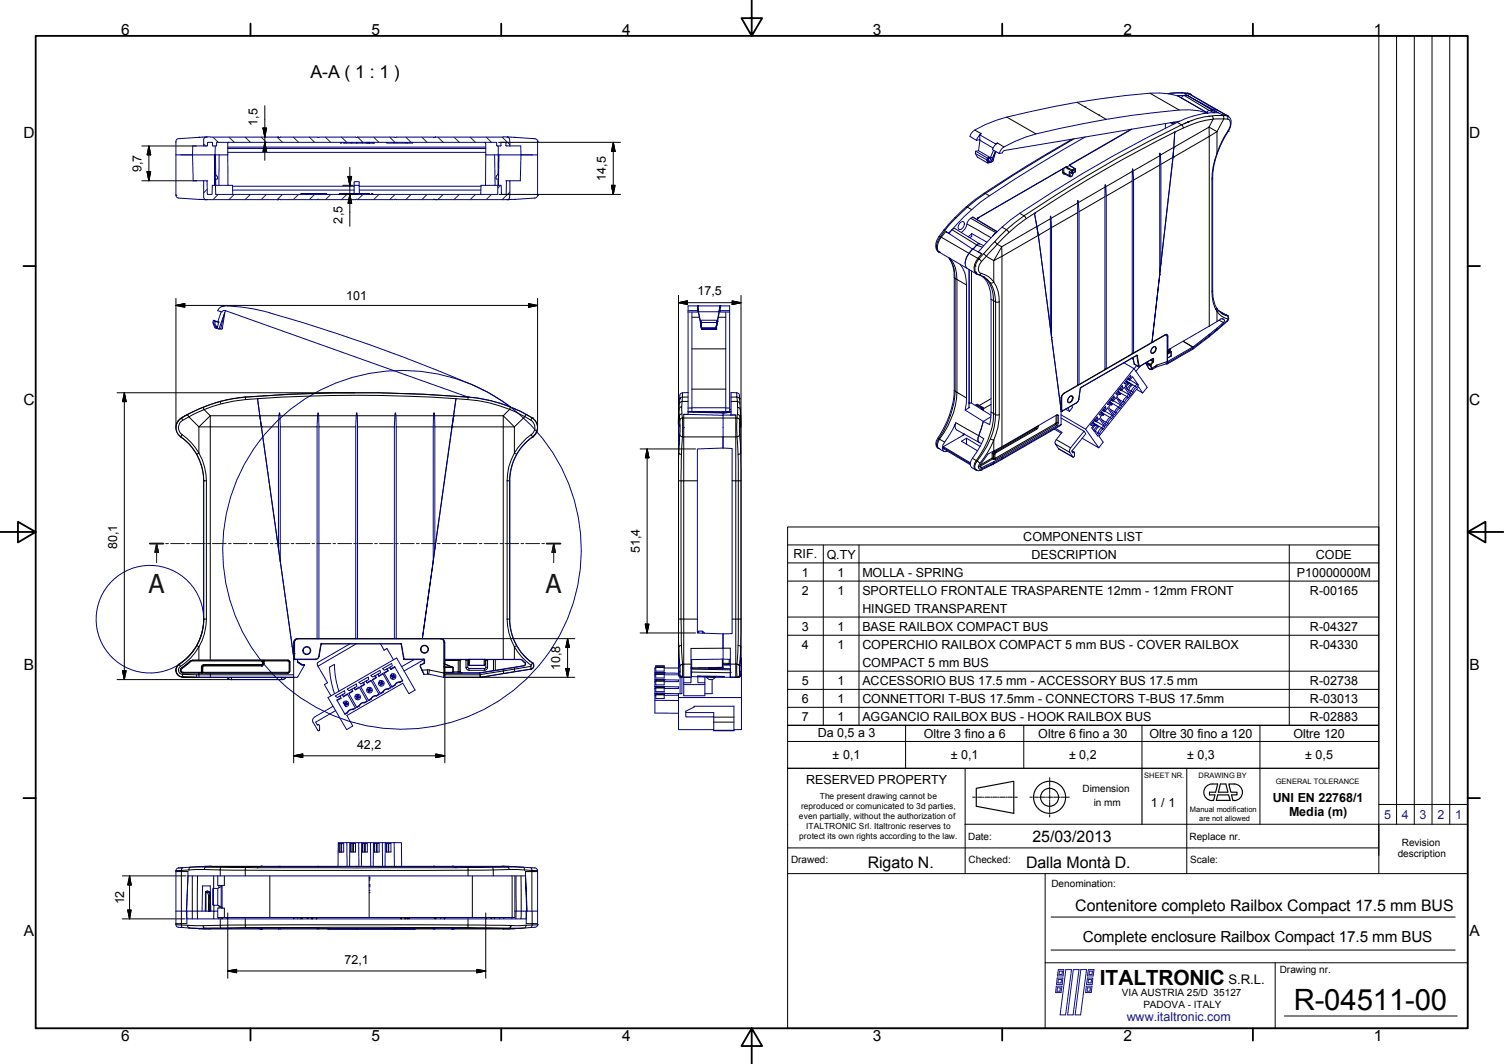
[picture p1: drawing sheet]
<svg xmlns="http://www.w3.org/2000/svg" width="420mm" height="297mm" viewBox="0 0 420 297" stroke-linecap="round" stroke-linejoin="round" font-family="sans-serif">
<defs><g id="words">
<text font-size="8.2" x="361.4" y="281.9">R-04511-00</text>
<g font-size="7.2" fill="#004000">
<text x="41.6" y="165.5">A</text>
<text x="152.5" y="165.5">A</text>
</g>
<text font-size="5.8" x="307.3" y="275.1">ITALTRONIC</text>
<text font-size="5" x="86.7" y="21.7">A-A ( 1 : 1 )</text>
<g font-size="4.4">
<text x="288.4" y="234.9">25/03/2013</text>
<text x="242.4" y="242.2">Rigato N.</text>
<text x="286.6" y="242.2">Dalla Montà D.</text>
<text x="300.4" y="254.4">Contenitore completo Railbox Compact 17.5 mm BUS</text>
</g>
<g font-size="4.3">
<text x="33.8" y="9.6">6</text>
<text x="103.8" y="9.6">5</text>
<text x="173.8" y="9.6">4</text>
<text x="243.8" y="9.6">3</text>
<text x="313.8" y="9.6">2</text>
<text x="383.8" y="9.6">1</text>
<text x="6.5" y="38.7">D</text>
<text x="410.4" y="38.7">D</text>
<text x="6.5" y="113">C</text>
<text x="410.4" y="113">C</text>
<text x="6.7" y="187.2">B</text>
<text x="410.5" y="187.2">B</text>
<text x="6.7" y="261.4">A</text>
<text x="302.5" y="263">Complete enclosure Railbox Compact 17.5 mm BUS</text>
<text x="410.5" y="261.4">A</text>
<text x="33.8" y="290.5">6</text>
<text x="103.8" y="290.5">5</text>
<text x="173.8" y="290.5">4</text>
<text x="243.8" y="290.5">3</text>
<text x="313.8" y="290.5">2</text>
<text x="383.8" y="290.5">1</text>
</g>
<text font-size="3.7" x="343.2" y="274.7">S.R.L.</text>
<g font-size="3.5">
<text x="71.9" y="35.2" transform="rotate(-90 71.9 35.2)">1,5</text>
<text x="39.6" y="48.1" transform="rotate(-90 39.6 48.1)">9,7</text>
<text x="169.3" y="50.4" transform="rotate(-90 169.3 50.4)">14,5</text>
<text x="95.7" y="62.4" transform="rotate(-90 95.7 62.4)">2,5</text>
<text x="96.7" y="83.7">101</text>
<text x="194.9" y="82.5">17,5</text>
<text x="32.7" y="153.3" transform="rotate(-90 32.7 153.3)">80,1</text>
<text x="178.8" y="154.4" transform="rotate(-90 178.8 154.4)">51,4</text>
<text x="221.7" y="155.9">RIF.</text>
<text x="230.9" y="155.9">Q.TY</text>
<text x="285.9" y="150.9">COMPONENTS LIST</text>
<text x="288.2" y="155.9">DESCRIPTION</text>
<text x="367.6" y="155.9">CODE</text>
<text x="224" y="161">1</text>
<text x="234" y="161">1</text>
<text x="240.9" y="161">MOLLA - SPRING</text>
<text x="362.3" y="161">P10000000M</text>
<text x="224" y="166">2</text>
<text x="234" y="166">1</text>
<text x="240.9" y="166">SPORTELLO FRONTALE TRASPARENTE 12mm - 12mm FRONT</text>
<text x="366" y="166">R-00165</text>
<text x="240.9" y="171.1">HINGED TRANSPARENT</text>
<text x="224" y="176.1">3</text>
<text x="234" y="176.1">1</text>
<text x="240.9" y="176.1">BASE RAILBOX COMPACT BUS</text>
<text x="366" y="176.1">R-04327</text>
<text x="224" y="181.1">4</text>
<text x="234" y="181.1">1</text>
<text x="240.9" y="181.1">COPERCHIO RAILBOX COMPACT 5 mm BUS - COVER RAILBOX</text>
<text x="366" y="181.1">R-04330</text>
<text x="156.5" y="187.1" transform="rotate(-90 156.5 187.1)">10,8</text>
<text x="224" y="191.1">5</text>
<text x="234" y="191.2">1</text>
<text x="240.9" y="186.2">COMPACT 5 mm BUS</text>
<text x="240.9" y="191.2">ACCESSORIO BUS 17.5 mm - ACCESSORY BUS 17.5 mm</text>
<text x="366" y="191.2">R-02738</text>
<text x="224" y="196.2">6</text>
<text x="234" y="196.2">1</text>
<text x="240.9" y="196.2">CONNETTORI T-BUS 17.5mm - CONNECTORS T-BUS 17.5mm</text>
<text x="366" y="196.2">R-03013</text>
<text x="224" y="201.2">7</text>
<text x="234" y="201.2">1</text>
<text x="240.9" y="201.3">AGGANCIO RAILBOX BUS - HOOK RAILBOX BUS</text>
<text x="366" y="201.2">R-02883</text>
<text x="99.8" y="209">42,2</text>
<text x="228.5" y="205.7">Da 0,5 a 3</text>
<text x="258.1" y="206">Oltre 3 fino a 6</text>
<text x="290.1" y="206">Oltre 6 fino a 30</text>
<text x="321.1" y="206">Oltre 30 fino a 120</text>
<text x="361.3" y="206">Oltre 120</text>
<text x="232.6" y="211.8">± 0,1</text>
<text x="265.6" y="211.8">± 0,1</text>
<text x="298.6" y="211.8">± 0,2</text>
<text x="331.7" y="211.8">± 0,3</text>
<text x="364.6" y="211.8">± 0,5</text>
<text x="225.2" y="218.8">RESERVED PROPERTY</text>
<text x="321.5" y="225.3">1 / 1</text>
<text x="355.5" y="224">UNI EN 22768/1</text>
<text x="360.1" y="227.9">Media (m)</text>
<text x="34.7" y="252.5" transform="rotate(-90 34.7 252.5)">12</text>
<text x="96.3" y="269.1">72,1</text>
</g>
<g font-size="3.5" fill="#00f">
<text x="386.7" y="228.6">5</text>
<text x="391.6" y="228.6">4</text>
<text x="396.6" y="228.6">3</text>
<text x="401.6" y="228.6">2</text>
<text x="406.5" y="228.6">1</text>
</g>
<text font-size="3.5" fill="#260099" x="314.8" y="285.2">www.italtronic.com</text>
<g font-size="2.8">
<text x="302.4" y="221.2">Dimension</text>
<text x="305.6" y="224.9">in mm</text>
<text x="270.4" y="234.6">Date:</text>
<text x="332.3" y="234.6">Replace nr.</text>
<text x="390.5" y="239.3">description</text>
<text x="391.6" y="236.1">Revision</text>
<text x="221" y="241">Drawed:</text>
<text x="270.6" y="241">Checked:</text>
<text x="332.5" y="241">Scale:</text>
<text x="293.8" y="247.8">Denomination:</text>
<text x="357.5" y="271.6">Drawing nr.</text>
<text x="313.4" y="278.2">VIA AUSTRIA 25/D 35127</text>
<text x="319.4" y="281.3">PADOVA - ITALY</text>
</g>
<g font-size="2.3">
<text x="223.8" y="225.7">reproduced or comunicated to 3d parties,</text>
<text x="229" y="222.9">The present drawing cannot be</text>
<text x="223.2" y="228.6">even partially, without the authorization of</text>
<text x="225.2" y="231.4">ITALTRONIC Srl. Italtronic reserves to</text>
<text x="223.3" y="234.2">protect its own rights according to the law.</text>
</g>
<g font-size="2.1">
<text x="319.7" y="217.3">SHEET NR.</text>
<text x="334.8" y="217.2">DRAWING BY</text>
<text x="356.4" y="218.9">GENERAL TOLERANCE</text>
<text x="332.4" y="226.6">Manual modification</text>
<text x="335" y="229.2">are not allowed</text>
</g>
</g></defs>
<!-- layer: Spigoli visibili(ISO) -->
<g fill="none" stroke="#000080" stroke-width=".28">
<path d="M55.6 38.3l-5.8 .4a.66 .66 0 0 0-.7 .7v15.1M55.6 38.3h.1M56.9 39v1.8h.9l.2-.3M57.6 38.3l-.5 .2-.2 .5M57.7 38.3h.1M57.7 38.3h-2.1M58.7 38.2h-1.1M58.7 38.3h29.9M63.9 39.7l-.3 .3M77.6 38.3h.1M88.6 38.3l.3 .1 10.5-.1 .3 .1 .2-.1M95.1 39.7v.2h.4v-.2"/>
<path d="M96 39.7v.2h.8M96.3 39.7v.2M96.8 39.9h1.2M96.8 39.7v.2M98.1 39.9h1.5M98.2 39.7v.2M98.4 39.7v.2M99.6 39.7v.2M99.6 39.9h1.6M99.8 39.7v.2M99.9 38.3h10.3M101.2 39.9h1.3"/>
<path d="M102.2 39.7v.2M102.5 39.9h.8M102.5 39.7v.2M102.6 39.7v.2M102.7 39.7v.2M102.8 39.7v.2M102.9 39.7v.2M103.1 39.7v.2M103.2 39.7v.2M103.3 39.7v.2M103.4 39.7v.2M103.8 39.7v.2"/>
<path d="M104.1 39.7v.2M104.3 39.7v.2M104.4 39.7v.2M104.5 39.7v.2M104.5 39.7v.2h-1.2M108.1 39.7v.2h1.8M110.1 39.9h3.1M110.2 38.3l.3 .1 10.5-.1 .3 .1 .2-.1M110.9 39.7v.2M112.4 39.7v.2M113.3 39.9h.4M113.7 39.9l.2-.2h24.8v.9"/>
<path d="M113.7 39.9v-.2h-.4v.2l-.1-.2h-3.1v.2l-.2-.2h-8.7v.2v-.2h-3.1v.2l-.1-.2h-37.5v.9M115.3 39.7v.2h-1.4M121.5 38.3h19.1M121.7 38.3h.1M135.4 39.7l.2 .3M140.6 38.2h1M141.1 39.7h-1.1l-.1 1.1M141.1 39.7l.3 .3v.6M141.7 38.3l.5 .2 .2 .5M141.7 38.3h.1M141.7 38.3h2M142.4 39v1.8h-.9"/>
<path d="M143.7 38.3h.1M143.7 38.3l5.7 .4 .5 .2 .3 .5M150.2 39.4h.1M150.2 39.4v3.8M329.1 26.8h.1M49.1 54.5l.2 .5 .5 .3 5.8 .4M49.1 54.5h.1M49.1 43.2h11M50.5 43.2h3.3M53.8 43.2l.2 7.3h2.9M55.6 55.7h.1M55.6 55.7h2.1"/>
<path d="M56.9 40.8h-3.1v2.4M56.9 55a1.36 1.36 0 0 0 1.8 .7M57.7 55.7h.1M57.8 50.5h.2M58 40.6v-.8l1.4-.1v1l1.1-.1M58.7 55.7h29.9M59.9 43.2l.2 8.5v-8.5M60.1 48.6l.7 .9v.5h-.7M60.1 43.2h3.5M60.1 40.8v2.4M60.2 51.7h4.8v2.6M60.2 43.2l.1 5.6"/>
<path d="M60.3 50v1.7M60.3 54.3h25.2v-.3v.3h.4v-.3h.2v.3h3.1v-.3l.1 .3h8.7v-.3l.2 .3h3v-.3l.1 .3h37.6M60.4 54.2l-.2-2.5h-.9l-.1 2.6h-1.3l-.1-3.8h-.9v4.5M61.2 43.2v8.5M63.6 43.2l.1 8.5M63.6 41.1h72.1M63.6 41.5h72.1M63.6 42.5h72.1M63.6 40.1v3.1M65 53.1h33.9M77.5 55.8h.1M77.6 55.7h.1"/>
<path d="M85.9 54h-1.8v.3M86.1 54h3.1M86.9 54v.3M88.4 54v.3M88.6 55.8l.3-.2 .2 .2 10.6-.2 .2 .2M89.3 54h1.9v.3M94.9 54v.3v-.3M95 54v.3M95.2 54v.3M95.5 54v.3M95.9 54v.3M96 54h.8"/>
<path d="M96 54h-1.2v.3M96 54v.3M96.1 54v.3M96.1 54v.3v-.3M96.2 54v.3M96.3 54v.3M96.5 54v.3M96.6 54v.3M96.7 54v.3M96.8 54h1.2M96.8 54v.3M97.1 54v.3"/>
<path d="M98.2 54h1.4M98.9 51v3M98.9 50.9l.3-.2h.9l.3 .2M99.1 51.7h1.1l.2 .3h34M99.2 51.7l-.3 .3h-33.9M99.6 54v.3M99.6 54h1.6M99.9 55.7h10.3M100.3 51l.1 3M100.4 53.1h33.9M100.8 54v.3M101.1 54v.3"/>
<path d="M101.3 54h1.2M102.5 54h.8v.3M102.5 54v.3M102.9 54v.3M103.8 54.3v-.3h.3v.3M110.2 55.8l.3-.2 .2 .2 10.6-.2 .2 .2M121.5 55.7h19.1M121.7 55.7h.1M135.7 43.2l-.1 8.5M135.7 43.2h3.5M135.7 40.1v3.1M138.2 43.2l.1 8.5"/>
<path d="M138.7 40.6l1.1 .2M139 54.2l.1-2.5h.9l.1 2.6h1.3l.1-3.8h.9v4.5M139.1 51.7h-4.7l-.1 2.6M139.1 50v1.7M139.2 43.2h11M139.2 43.2l-.1 5.4M139.2 40.8v2.4M139.3 43.2v8.5l.1-8.5M139.3 48.6l-.7 .9v.5h.7M141.3 50.5h.2M141.3 40.5l.2 .3M141.6 55.7h-1"/>
<path d="M141.7 55.7h.1M142.4 55l-.2 .5-.5 .2M142.4 40.8h3.1v2.4M143.7 55.7h.1M143.7 55.7h-2M145.5 43.2l-.1 7.3h-3M145.5 43.2h3.3M150.2 54.5h.1M150.2 54.5l-.3 .5-.5 .3-5.7 .4M150.2 43.2v11.3M289 59.5h.1M289 59.5l.7 3.7"/>
<path d="M289 59.5l.6 3.7M308.7 54.9v48.3l-7.6 4.3M327.7 43.9l-5.9 51.7 2.2-18.9M289.6 63.2h.1M289.7 63.2h.1M62.2 85.5h-.2M62.7 86.7l-.7 .4M62.7 85.5a1.94 1.94 0 0 0-1.9 1.2l1.2 .4M62.7 86.7l68 24.2M62.7 85.4a50 50 0 0 1 12.7 1.9M62.7 87.4l-1 4.3M62.8 87.3l-.7 4.4-.6 .1"/>
<path d="M63 86.7l-1.8 5M75.4 87.4a470.9 470.9 0 0 1 56.6 20M192.2 85.4v24.2M203.8 85.4v29.5M316.3 98.7l-7.6 4.3M321.8 95.6h.1M321.8 95.6l-5.5 3.1M325.6 93.4l-3.8 2.2M326.3 93.8v3.9l-.2-.1M71.9 111.3h.1M71.9 111.3l.7 4.8M72.6 116.1h.1"/>
<path d="M99.4 119.2v59.1M126.3 119.2l-8.3 59.1 3-21.7M132 107.4l5 2.5 5.5 3.7M189.5 118.5v69.4a.83 .83 0 0 0 .9 1.2h2.6v-8.1M189.6 115.5l-.1 3M189.9 111.3h.1M189.9 110.3v1M193.3 113.8h9.5M202 114.9v10.2v-3.1M206.6 110.3l.4 8.9M206.6 111.3h.1M207 119.2v69.2"/>
<path d="M294.5 119.8l2 1.2M294.9 119.6l1.8 1.1M296.4 114.4h.1M296.4 115.8l6.9 4 3.7 5.2-4.7-2.6M296.4 116.7l6.4 3.7M301.1 107.6l-4 2.2-.6 .8-.2 8.2M305 119.4l1.6 2.3M305.4 117.8l.7 .9-.2 .2-.4-.1M305.6 117.5l.4 .2M306.5 116.4l-1.8 2.2M306.9 119.1l-.4-.2-1 1.2M307.7 114.9l.6 .7-.1 .2-.3-.1"/>
<path d="M308 115.4l.1 .1M308.1 115.4l2 1.2-.4 .2-.6 1.1-1.3-.7M309.4 112.8l.4 .2-.4-.2M309.4 113.9l1.6 2.3-2.3-1.4M310.3 112.8l.3 .3-.5-.1M310.5 112.9l.1-.2 .2 .1-.2 .3M311 110.9l.3 .1-.1-.5-1.8 2.3M312 114l.5-.3 .4 .3-.9 .7-.2 .5-.4-.2zM312.4 109.1l.7 .9M314.4 111l.4-.3 .4 .3-1.1 1.3-.4-.2zM315.2 107.1l.1-.2v.3zM316.2 107.6l-.4-.3-1 1.2"/>
<path d="M316.4 105.2l-.8 1-.3-.2M318.1 108l-11.1 13.8 1.2 1.6M326.1 100.8l.1 .7-.4 .1M263.7 125.3l-.2-.6 7.6 4.5M269.5 121.3l-6 3.4M270 122.4v1.6M273.8 124.6l-3.8-2.2-1.4 .8 4.4 2.6M302.8 120.4l.5 .7-3.9 4.9 .3 .5 .3-.3 .2 .2-.1 1.1-.3 .1-1-1.3v-.8zM88.7 178.3h-5.7a.99 .99 0 0 0-1 .9v9.9l1.2-.1 1.9-3.3h-.8M89 178.3h10.5M89.8 179.8h-.1M97.7 179.8l-9.1 5.2 .2 1 2.7 4.6-.9 .5 1.9 3.1"/>
<path d="M99.5 179.8l-10.7 6.2M99.8 178.3h10.5M106.3 179.8l1 1.7 .8-.5 1.8 3.2M110.6 178.3h12.7M123.2 178.3a.98 .98 0 0 1 1 1M124.3 179.2v6.1M50 185.5l-.7 .8-.2 .8M50.5 186.7h.1M73.1 185.9h.1M82 182.6h.2M82 184.1h.2M82 183.9h.2"/>
<path d="M82 184h.2M83.1 184.1v.8l1.2 .8h.8M83.1 184.8l1.2 .8h.8l-.8-.1-1.2-.8 1.2 .8M84.3 185.5v.1M91.6 194.7l19.2-11 5.2 8.9-1.8 1.1-1.7-3-15.6 9.1 1.7 2.9-1.8 1zM92 186.3l.4 3.3 1.1 4.1M93.1 197.2l-5.3 3M93.4 185.5l-1.4 .8M93.4 185.5a25.6 25.6 0 0 0 1.3 7.5M93.7 194.3l2.6-1.5 .1 .7-2.2 1.2zM93.8 198.4l-5.6 3.2 .5 .9 .4-.3 .2 .5v1l-.2 .3-.3-.1-1.4-2.3a.98 .98 0 0 1 .4-1.3M94.8 194.5h.3"/>
<path d="M95.1 194.5l.1 .3-1.1 .6 2.3 4 .6-.5-.7 .4M95.2 194.8l.1 .1-1.1 .7M95.8 193.8l-.1 .3M95.9 196.2a.79 .79 0 0 1 .9-.5 .79 .79 0 0 1 .6 1 .79 .79 0 0 1-.9 .6M95.9 194.4l1.1-.7 2.3 4-.7 .4M95.9 196.1l.6 1.1M96.6 196.6l-.1-.2-.4-.1 .4 .7M96.6 196.3l-.1 .1M96.8 195.9l.4 .7-.6-.3zM96.8 195.9l-.7 .4M96.8 196.5l-.3 .5 .7-.4M97 192.4l2.6-1.5 .1 .7-2.2 1.2z"/>
<path d="M97.1 193.9l-1.2 .6-.1-.4M98.1 192.5l.3 .1M98.4 192.6l.2 .4-1.1 .7M98.5 192.9l-1.1 .6 2.3 4 .6-.5-.7 .4M98.6 198v.1M98.6 198l-.8 .1-.8 .8M98.6 198.1l-.7 .1-.8 .8M99.1 191.9l.1 .6M99.2 192.5l1.1-.7 2.3 4-.7 .4 .7-.5M99.3 197.6l-.7 .4M99.4 194.4l.7-.4-.3 .5zM99.4 194.4l.4 .7"/>
<path d="M99.8 194.5l.1 .2 .2-.1M99.9 194.4l.2 .2M100.1 194l.4 .7M100.1 194.6l.4 .1-.7 .4 .1-.4M100.3 190.5l2.6-1.5 .1 .7-2.2 1.2zM100.4 191.9l-1.1 .7-.1-.1M101.3 190.6l.3 .1M101.7 190.7l.1 .3-1.1 .6 2.3 4 .7-.4-.1-.1-.7 .4M101.8 191l.1 .1-1.1 .7M101.9 196.1l-.8 .1-.8 .8M101.9 196.2l-.7 .1-.8 .8M102.4 190.3l.1 .3 1.1-.7 2.3 4-.7 .4"/>
<path d="M102.4 190l-.1 .3M102.7 192.5l.4 .1v.6zM103.3 192.5l.1 .2-.2 .1M103.3 192.5l-.2 .1M103.4 192.7l.4 .1-.7 .4M103.4 192.1l.4 .7M103.4 192.1l-.1 .4M103.4 192.1l-.7 .4M103.6 188.6l2.6-1.5 .1 .7-2.2 1.2zM103.7 190l-1.1 .7-.1-.1M104.6 188.7l.3 .1M105 188.8l.1 .3-1.1 .6 2.3 4 .7-.4"/>
<path d="M105.1 189.1l.1 .1-1.1 .7M105.2 194.2v.1M105.2 194.2l-.8 .1-.8 .8M105.2 194.3l-.7 .1-.8 .8M105.7 188.1l-.1 .3M105.8 188.7l1.1-.7 2.3 4-.7 .3M105.9 193.8l-.7 .4M106 190.6l.4 .7M106.4 190.7l.1 .2 .2-.1M106.5 190.9l-.1 .4M106.6 190.5l-.6 .1M106.7 190.2l.4 .7-.4-.1z"/>
<path d="M106.7 190.2l-.7 .4M106.9 186.7l2.5-1.5 .2 .7-2.2 1.2zM107 188.1l-1.1 .7-.2-.4M107 193.3l-.1-.1-.7 .4M107.1 190.9l-.7 .4M107.9 186.8l.4 .1 .1 .3-1.1 .6 2.2 4 .8-.4-.1-.2-.7 .5M108.4 187.2l.1 .1-1.1 .6M108.5 192.3l-.8 .1-.8 .8M108.5 192.4l-.7 .1-.8 .8M109 186.2l.1 .6M109.2 191.9l-.7 .4M109.3 188.7l.4 .7"/>
<path d="M109.7 188.8l.2-.2 .1 .3-.2 .1zM109.9 188.6l.1-.3-.7 .4 .4 .1M110 188.9l.4 .1-.7 .4 .1-.4M110 188.3l.4 .7M110.3 186.2l-1.1 .7 1-.8 2.3 4-.7 .4 .7-.5M111.8 190.4l-.8 .1-.8 .8M111.8 190.5l-.7 .1-.8 .8M115.7 184.1l-3.5 2M118.5 184.1l-5.6 3.2M124.1 186.1l2.4 .2M124.1 185.3l2.5 1.1M124.2 187.8h2.3"/>
<path d="M124.3 187.8v1.3M126.6 186.4v1.3M182.9 188.4v1.9h.3M182.9 192.2h.3M182.9 186.5h.3M185.5 192.2h4M185.5 186.5h4M185.5 190.3h4M191.6 198.9h7.8M193 186.5h.2M193 187.5h.2M193.2 186.5l10.8 .2v2.4"/>
<path d="M193.2 186.5v2.4M194.9 188.7l7.4 .1v.2l-7.4-.1zM197.3 189a1.52 1.52 0 0 0 2.6 0M201.3 186.5v.1M202 181v-4v9.3M204 187.7h.1M204 181v4.4M199.4 200.1h-7.8v-1.5l2.3-1.2v-.2h11.1v6.8M199.4 203.7h-9.9v-9h17.6v9h-2.1M101 235.3h-.8l.1 6.6M107.6 235.3h-4.1l.1 6.6M58.7 241.9h14.3"/>
<path d="M71.9 258.9h.1M71.9 258.9l.7 .4M72.6 259.3h.1M73 241.9h.1M77.8 241.9h.5M82 256.4h.2M82 256.1v.4M82.2 256.1v.4M88.6 241.9h.5M88.6 259.3h32.9M91.6 259.3v.1M99.4 259.3h.5"/>
<path d="M99.4 241.9h.5M110.2 259.3h.5M110.7 241.9h-.5l-.1-6.6h2l.1 6.6M124.3 256.1v.4M126.2 259.3h14.4M126.8 241.9h.1M126.8 241.9l.6 .3M127.4 242.2h.1"/>
<circle cx="112.3" cy="153.5" r="50.1"/>
<circle cx="41.9" cy="172.9" r="15"/>
<circle cx="99.9" cy="194.6" r=".79"/>
<circle cx="103.2" cy="192.7" r=".79"/>
<circle cx="106.5" cy="190.8" r=".79"/>
<circle cx="109.8" cy="188.9" r=".79"/>
<circle cx="118.6" cy="181.2" r=".98"/>
</g>
<!-- layer: Spigoli tangenti visibili(ISO) -->
<g fill="none" stroke="#000" stroke-width=".28">
<path d="M272.3 36.3l1.8 1M278.6 39.9l1.9 1.1M281.2 32.7l8.2 4.7M300.1 38.7l-16.6 9.9-8.2 5.4h-.4M300.9 28.6l8.2 4.7M316 36.1l-17.2 9.9v.2l1.4 .9-.7 .4M321.2 26l8.2 4.7M326.9 26l.3 .1M327.1 34.2l.8 .5M327.5 34.1l.6 .4M327.9 34.1l.5 .2M329.1 26.8l8.2 4.7"/>
<path d="M330.1 25.9l.2 .1M330.6 35.7l-.5-.9a340 340 0 0 0-44 25.4l.5 .9M330.8 34.5h.1M330.8 26.7l7 4.1 1.5 .7M330.9 26.1l1.3 .1M331.1 34.3h.1M331.7 34.1h.1M331.7 26l.2 .1M331.8 34.1h.1M331.9 26.1l-3.8-.1-1.6 .2M331.9 26.1l.3 .1M331.9 26.1l.5 .1"/>
<path d="M332 34h.1M332.2 26.2l.4 .2M332.2 26.2l7.7 4.5M332.7 33.7h.1M337.8 35.5l1.1-2.2a28.1 28.1 0 0 0-10.7 3.6 345 345 0 0 0-44 26l-5.6 5.3M337.8 35.5l2.2 1.3M337.8 35.5l-13.6 7.8M337.8 35.5v2.6l2.2-1.3M340 36.8v6M340 30.7l2.5 1.4M341.3 32l1.2 .1M341.6 32.2l.2 .2 .1 .8-3 .1-.3-.9"/>
<path d="M342.5 32.1l.3 .1M342.5 32.1l.2 .2M342.7 32.3l.3 .2v.8a1.71 1.71 0 0 1 .3 2.7l-.2 .5M342.7 32.3a22.5 22.5 0 0 0-12.6 2.5l-1.2-.7M342.7 32.3l.4 .1M343 33.3l-1.1-.1-1.9 3.6M343.1 36.5a25.6 25.6 0 0 0-3.1 6.3M343.1 36.5l.1 .1M269.9 57.8h.4l-3.2 3h-.3M276.4 45.1l-.2 .4M276.4 54.7l-1.1-.7-5 3.8 1.2 .7M276.8 44h.1"/>
<path d="M278.4 40.1h.1M284.9 59.5l1.2 .7-4.9 3.9 .6 .8M296.9 48.2l.2 .4h.4M296.9 48.2h.3M296.9 47.2v1M297.2 48.2l.1 .3M297.2 47v1.2M297.7 46.8h.1M297.7 46.7l.1 .1M297.8 46.8l1.6 .9v.6l-.7-.4v1.1l-1.5-.8M297.8 46.7l.2-.2-.1 .2M298.2 47.1h.1"/>
<path d="M299 46l-.2 .2M299 48.1v.9M299.5 48.4h.2M299.5 47.5l-1.5-.8v-.2l-25 14.4M299.5 47.5l-.1 .2h.3M299.5 47.5l.2 .2M299.7 47.7l.7-.3v.5l-.7 .4M299.7 47.7v.9M299.7 48.5l-.4 .7-.6-.2 .1 .3M300.4 47.1v.2M300.4 47.8v.2M301.1 56.7l-7.5 4.2"/>
<path d="M301.1 59.4l-7.3 4.1M308.7 54.9l-7.3 4.2M308.7 52.2l-7.5 4.4M316.3 50.5l-7.2 4.2M316.3 47.9l-7.4 4.2M324 46.1l-7.3 4.2M324 43.5l-7.5 4.2M327.7 43.9h.1M327.7 43.9l-3.4 2M327.7 43.9l10.1-5.8v52.9M327.9 41.1l-.2 2.8M327.9 41.1h.1"/>
<path d="M338.6 50v31.5M338.8 49.6l-.2 .4M340 42.8a20.2 20.2 0 0 0-1.4 7.2M340.1 42.7l-.1 .1M262.3 70.3h.1M262.3 66l.4 .1M262.7 66.1l-.4 .6a2.88 2.88 0 0 0 0 3.6M262.7 66.1l.3 .1M263 66.2a4.2 4.2 0 0 0-.9 3.9l.4 .4M263 66.2l10.2 5.9M263.7 64.2h.3M264.2 64.6l-1.2 1.6"/>
<path d="M265.1 72a9 9 0 0 1 1.7 5.7l-.2-.3M265.3 72.4l.2 .1M265.5 72.2a8.2 8.2 0 0 1 1.8 5.8l2.7 1.6M265.9 64.1l7 4.3M267.1 60.8l-2.4 2.6-2 2.7M270.1 62.5l6.8 3.8M271.2 60.9l7 4M271.7 60.6l6.8 4.1M272.4 74.3h.1M272.9 68.4l1.5 .6M273.2 72.1a3.2 3.2 0 0 0-.5 4.3M273.2 72.1l.2 .2a3.7 3.7 0 0 0-.7 3.9l.3 .4"/>
<path d="M274.1 76.3a6 6 0 0 1 3.5 2.4M274.1 76.3l-.7 .4M274.3 70.9l-1.1 1.2M274.6 77.1a7.3 7.3 0 0 1 3 6.8l-.7-.3M274.8 70.9l-1.4 1.4 .8 .7M274.8 77.3l1 .7 .9 1h.6l.3-.3M275.5 71.6a5.7 5.7 0 0 0-2.2 3.4 1.13 1.13 0 0 0 .8 1.3M275.5 71.6l2.1 1.2v5.9M276.7 79a10.1 10.1 0 0 1 1.4 5.3h1M277.6 78.7a9 9 0 0 1 1.5 5.6M277.9 67.5l-3.1 3.4 .7 .7M278.1 65h.1"/>
<path d="M278.6 68.2l-3.1 3.4M279.8 68.9l.1 2.7-2.3 1.2zM279.9 63.4l1.3 .7-3.3 3.4 .7 .7M279.9 71.6v53.1M289.6 63.2l-9.8 5.7-1.2-.7M289.6 63.2l.5 2.5M290.1 65.7h.1M293.4 63.7l-13.5 7.9M293.4 61.1l-3.8 2.1M60.5 91.2l-.1 .4M61 89.9h.1M61 89.9l.1 .1"/>
<path d="M62.4 85.4v.1M193.3 88.6h2.1M193.3 97.4h9.5M194.9 85.5l.2 1.5M194.9 85.4v.1M195.7 89.9v.1M195.9 91.2l.1 .4M196 91.8h4M200.2 91.2l-.2 .4M200.3 89.9v.1M200.7 88.6h2.1M201.2 85.5l-.3 1.5"/>
<path d="M201.2 85.4v.1M279.1 84.3v31.4M316.2 100l.4 .2 .3 1.4M316.5 98.5l-.2 .2M317.6 99.2l-15.8 9.1-.4 3.2M317.6 99.2h.1M317.6 99.2l.5 3.1M317.7 99.2l.6 3.1 3.8-2.2M322.1 96.9l.5-.2 .3 .2a1.3 1.3 0 0 1-1.1 1.8 1.18 1.18 0 0 1 .3-1.8zM322.7 96.8a1.13 1.13 0 0 1-1 1.7M325.4 93.6l.4-.1 .3 .4M325.4 93.6l-28.2 16.2"/>
<path d="M325.4 93.5v.1M325.8 93.3l.1 .1M326.1 93.7l.2 .1M326.1 93.9v7.1l-2.9 .9M326.1 93.9h.1M326.1 98.9l1.1-.6v1.1l-1.1 .5M326.1 98.2l.4-.1-.4 .2M326.3 97.7l.5 .3M326.5 97.6l-.1 .2M326.5 98.2l-.4 .3M326.6 97.5v.3M326.7 98h.1"/>
<path d="M326.7 98l-.2 .2 .3-.2M326.8 98l.3 .2-1 .5M326.8 98h-.7M326.8 97.4v.6M327.2 98.2v.1M327.2 99.3v.1M330.5 95.3l2.7 1.6M330.5 95.2l2.7 1.7M333.2 97.2l-.1 .4M333.2 97.2l-6.9 4.1M333.2 97.2h.1M333.2 97.2v.3"/>
<path d="M337.8 93.3v.4l-4.6 3.5M338.6 81.5a9.7 9.7 0 0 0 1.4 5.4M338.8 81.1l-.2 .4M339.6 86.3h.1M339.9 92.3l.1-.3-2.2 1.7v.3M340 86.9a5.7 5.7 0 0 0 3.1 2.3l-.1 .2M340 86.9v2.9M340 86.2v.7M340.4 86.8l2.1 1.1M340.6 89.4l1.2 .6M341.3 87.5l1.2 .4M341.4 87.6l1.4 .5"/>
<path d="M342.5 87.9l.3 .2M342.5 87.9l.1 .1M342.8 88.1l.2 .3v.7M342.8 88.1h.1M343 89.4l-3 2.6v-.4M343 89.4l-.1 .2M50.7 116.7a3.1 3.1 0 0 0-.2 5.3l.4-.7M50.7 116.7h.1M52.5 115.7l-1.8 1 .4 .6M52.8 116.4a3.6 3.6 0 0 0-3 2.9 2.41 2.41 0 0 0 1.1 2M52.8 116.4l2.8 2.8M55.6 119.2l3.1-3.1v3.1h19.1"/>
<path d="M55.6 119.2h3.1v65.1M55.6 119.2v7.3M56.8 113.7l-4.3 2 .3 .7M57 114.3a41.6 41.6 0 0 1 14.9-3 388.3 388.3 0 0 1 61.8 .6l2.9 .5 5.8 1.9-1.8 1.8 3.1 3.1 2.9-2.9 1.7 1M57 114.3l1.7 1.8h13.9M57 114.3l-4.2 2.1M61.5 112.1h.1M61.5 112.1l-4.7 1.6 .2 .6M68.5 110.9h.1M68.5 110.9l-3.5 .4-3.5 .8 .2 .7M68.6 111.6l-.1-.7a366.6 366.6 0 0 1 62.2 0v.7M72.6 116.1h.1"/>
<path d="M72.6 116.1h5.3M72.6 116.1l.4 3.1M73 119.2h.1M78.2 116.1h10.5M78.3 119.2h10.3M89 116.1h10.5M89.1 119.2h10.3M99.8 116.1h10.5M99.9 119.2h10.3M110.6 116.1h10.5M110.7 119.2h10.3M121.4 116.1h5.3"/>
<path d="M121.5 119.2h4.7M126.2 119.2h.1M126.3 119.2h14.3v64.9M126.7 116.1h13.9v3.1h3.1v7.3M126.7 116.1h.1M126.7 116.1l-.4 3.1M130.7 110.9h.1M130.7 110.9a41.6 41.6 0 0 1 18 5.7M142.6 113.7l-.2 .6 4.2 2 .3-.6M148.7 116.6h.1M148.7 116.6a3.2 3.2 0 0 1 .1 5.4M148.7 116.6l-.4 .7a2.45 2.45 0 0 1 .1 4"/>
<path d="M189.5 118.5h.1M189.6 115.6v10.9l.4-6.1-.2-4.2M189.6 118.7h.1M189.6 119h.1M189.6 118.5v.2M189.8 112.8l.4-.6 .4-.1-.2 1.4M189.8 116.2l-.1-1a1.27 1.27 0 0 1 .7-1.7l.2 3.2M189.8 116.2l-.2 2.5M189.9 111.6l.3-.7h.4v1.2h1.6M190.5 115.6l-.6 .3-.1 .3M190.6 116.7l-.6 .3-.1 .3M190.6 116.7v5.3l-.6-.3-.1-.4"/>
<path d="M190.7 109.7l-.1 1.2h1.6M191 115.7v1h-.4M192.2 115l9.8 .3M192.2 113.9h1.1M193.3 108.6h9.5M202.8 113.9h1M204.2 115l-2.2 .4M205.5 115.9v.8h.4v5.3l.6-.3 .1-.4M205.8 109.7l.1 1.2h-1.7M206 115.7l-.1 1 .3 .1 .4 .5M206.1 113.7l.3 .1a3.5 3.5 0 0 1 .4 2.6l-.4-.6-.4-.1zM206.6 111.6l-.4-.7h-.3l.1 1.2h-1.8"/>
<path d="M206.7 112.8l-.1-.4-.6-.3 .1 1.6M206.8 116.4l-.2 1.8v3.1M206.8 116.4l.2 2.8M206.9 116.1v10.4M265.2 115.9l.3 .2M266.6 109l.2 .2M266.8 109.2a26.1 26.1 0 0 1-4.5 13.3M266.8 109.2v-31.5l.5 .3v31.5M266.8 109.2l.5 .3M267 118l6.4 3.7M267.3 109.5a22.2 22.2 0 0 1-4.9 13.1M267.3 109.5l2.7 1.6"/>
<path d="M270.7 113.7l.1 .1M270.7 112.4h.1M272.7 113l1.5 1M272.9 112.9l1.5 .9-.2 .2M274.2 114l.2 .1-.1 .2M274.2 114l-.1 .2M274.6 113.8h-.2l.3 .4M274.7 114.2l-.3 .2M274.7 114.2v.4M274.8 114l-.1 .2M276.9 112.9l-2.1 1.2M276.9 111.3l-3.3 1.9"/>
<path d="M276.9 115l.7 .4M277.6 115.4a22.9 22.9 0 0 1-4.9 13.2M277.6 115.4v-31.5l.5 .4v31.4M277.6 115.4l.5 .3M278.1 115.7a20.6 20.6 0 0 1-5.1 13M278.1 115.7h1M279.1 115.7v1a18.3 18.3 0 0 1-1.5 6.2M289.4 119.6l.2 .3M289.4 119.6l-.2-.1-11.4 6.6 .3 .1M289.4 119.6l-11.3 6.6M289.5 119.2l-.3 .3-.1-.1M289.6 119.9l-11.4 6.5"/>
<path d="M289.8 119l-.4 .6M289.8 119h.1M290.1 119h-.3M290.1 119l-.2 .5-.3 .4M290.1 118.8v.2M294.8 118.3l-16.9 9.7v-1.2M295 118l-.2 .3M295 118h.3l-.3 .5-.2-.2M295 116v2M295.3 115.8h.1M295.3 118.8l-.3-.3-16.9 9.8M295.7 116l-.4-.2v2.2l.4 .2"/>
<path d="M296.4 118.5l-16.5 9.5v-.4M296.4 110.9h.2M296.4 114.8l.1 .1M296.5 114.9h.1M296.5 110.6v4.3M296.6 110.9v4l4.1-2.5M297.2 109.8l-.6 1.1M297.2 109.8h.1M298.9 110.7l.4-.2 .4 .1a1.34 1.34 0 0 1-1.2 1.8 1.18 1.18 0 0 1 .4-1.7zM299.4 110.6a1.14 1.14 0 0 1-1 1.7M300.7 112.4v.1M301.2 107.4l-.1 .1"/>
<path d="M301.4 111.5l-.7 .9M301.4 111.4v.1M301.9 108.3h-.1M305.1 118.1l.4 .2M305.7 117.3l.5 .4M305.9 117.1l.3 .3M307.5 115.2l.3 .2M308 114.5l.5 .2M308.2 114.3l.3 .2M308.9 102.9l-.2 .1M309.8 112.3l.3 .2M310.4 111.6l.4 .2"/>
<path d="M310.5 111.4l.4 .2M312.2 109.4l.3 .2M312.7 108.6l.5 .4M312.9 108.4l.3 .3M314.5 106.5l.3 .2M315 105.8l.5 .2M315.2 105.6l.3 .2M316.5 100.2v.1M316.9 101.6l1.2 .7M316.9 101.6h.1M318.1 102.3l.1 .1M318.1 102.3v.1"/>
<path d="M320.2 101.5h.1M320.2 101.5l1.2 .7M320.2 101.3v.2M320.2 101.2l1.3 .6-.1-.1M320.4 101.1l1 .6M320.9 102.9h.1M320.9 102.9l.3 .1M321.2 103h.1M321.2 103l.5 .2 .1-.4v.4M321.4 102.2h.1M321.4 102.2l.3 .6M321.4 101.7v.5"/>
<path d="M321.4 100.6l.7 .4M321.4 102.2l-1.2-.7 .7 1.4M322.1 101l.1 .1M322.1 101l-.7 .7M322.1 100.1l.2 .1M322.1 100.1v.7l-.6-.3M322.1 100.1h.1M322.2 101.1l-.7 .7v.4M322.3 100.8l-.2 .2M322.3 100.2v.6M322.3 100.8l-.1 .3M322.8 102.2l-.2 .5"/>
<path d="M323.2 101.9l-1.4 .9-.3-.6M323.2 101.9l-.1 .4-.3 .2M326.1 100.9l-.3 .7M50.5 122a13.9 13.9 0 0 1 4.5 4.9l.6-.4M50.5 122h.1M50.9 121.3a16 16 0 0 1 4.7 5.2M55 126.9a15.4 15.4 0 0 1 1.9 7.3M55.6 126.5a16.2 16.2 0 0 1 2.1 7.7M56.9 134.2h.1M57.7 134.2h-.8v38.6M57.7 134.2v38.6M141.7 134.2h.7v38.6h-.7"/>
<path d="M141.7 134.2v38.6M143.7 126.5a15.2 15.2 0 0 0-2 7.7M143.7 126.5l.6 .3a17.9 17.9 0 0 0-1.9 7.4M143.7 126.5a18.1 18.1 0 0 1 4.7-5.2l.4 .7a16.3 16.3 0 0 0-4.5 4.9M148.8 122h.1M189.5 124.1h.1M189.6 123.6l-.1 .5M189.6 123.6h.1M189.6 124.1h-.1M190.2 134.2h.8v38.6h-.8zM190.4 126.9l-.8-.4-.1 7.7M194.8 134.2h-3.8v-12.2h-.4l-.4 12.2h-.7v38.6h.7"/>
<path d="M206.2 126.9v7.3h-.7v38.6h1.5M206.6 121.3l.3 5.2M206.9 126.5l-.7 .4-.3-4.9h-14.9v-5.3h14.5v17.5h-1M206.9 126.5l.1 7.7M207 134.2h-.8v44.3l-.3 6.9M207 134.2v38.6M261.9 122.4l.4 .1M262.3 122.5a1.95 1.95 0 0 0-.3 2.6M262.3 122.5l.1 .1M262.4 122.6a2.03 2.03 0 0 0-.1 2.6M262.4 122.6l1.5 .8M263.5 125l7.5 4.5"/>
<path d="M269.2 121.2l-.2 .3M269.2 121.2v.1M269.3 121.1l-.1 .1M269.4 121.2l-.3 .2M271.7 127.9l1 .7M272.7 128.6a1.87 1.87 0 0 0-.2 2.5M272.7 128.6l.3 .1M273 128.7a1.71 1.71 0 0 0-.3 2.5M273 128.7l.7 .6M273.4 121.6l1.4 .9M273.7 130.2h.1M274.2 130.9l-.1 .3"/>
<path d="M276.7 122.5l.9 .4M277.2 126.7v1.2l-3.4 1.9M277.2 127.9h.3l-.2 .2zM277.5 126l-.3 .7M277.5 126.7l.2 .1v1.2l-.2-.1zM277.6 128.3l.1-.3 .4 .3M277.6 128.3l-.3-.2-3.6 2.1 .6 .3M277.6 128.3h.5M277.6 122.9a26.3 26.3 0 0 1-4 6.8 .75 .75 0 0 0-.3 .7 .75 .75 0 0 0 .6 .6l.3-.1M277.6 129.3l-3.4 1.6M277.6 129.3l-.1 .3M277.6 122.9v3"/>
<path d="M277.6 128.9v.4M277.7 125.9l.1 .2-.3 .6h-.3M278.1 126.2l.1 .2M278.1 126.2l-.4 .6h.2M278.2 126.4l-.3 .4M279.8 128.3l.1-.3-2.3 1.3M294.8 123.9l4 2.4M295.1 122.7l4 2.3M295.7 125.3l4.1 2.3M56.9 172.8a15 15 0 0 1-6.9 12.6M56.9 172.8h.1M56.9 172.8h.8"/>
<path d="M57.7 172.8a16.4 16.4 0 0 1-2.1 7.8M82.2 179.2h.1M82.3 179.2v4.8h5.8M83.2 178.3l39.9 .1M83.2 178.4a.92 .92 0 0 0-.9 .9M89.9 179.8l-.2-.1v.1M112 179.8l-22.3-.1-.7 3.5M112 179.6l.2 .2M112.1 179.8l.8 4.2 5.5 .1M123.1 178.4a.92 .92 0 0 1 .9 .9M123.1 178.3v.1M124 179.2v8.7"/>
<path d="M124 179.2h.1M141.7 172.8a16.5 16.5 0 0 0 2 7.8M142.4 172.8a13.6 13.6 0 0 0 1.9 7.4l-.6 .4M189.5 172.8l.1 7.8 .8-.4M190.2 172.8l.2 9.4 .3 3.2h.3v-12.6h3.8M204.5 172.8h1v12.6h-1.5M207 172.8l-.1 7.8M50 185.5a1.94 1.94 0 0 0-.8 2.1 1.94 1.94 0 0 0 1.8 1.4M50 185.4a1.97 1.97 0 0 0-.8 2.2 1.97 1.97 0 0 0 1.9 1.4M50 185.4h.1M50 185.4l.4 .6M50.7 186.4a.79 .79 0 0 0-.3 .9 .79 .79 0 0 0 .7 .6"/>
<path d="M50.7 186.4h.1M50.7 186.4l.2 .2M50.9 186.6l-.3 .6 .6 .5M51 188.3l4.6 .1v.7M51 188.3l.1 .7M51.1 189l3.9 .1zM51.1 189h.1M51.2 187.7v.2h5.1M53.1 184.6l-2.4 1.9M53.2 184.8l-2.4 1.8M53.8 184.3h19.5M53.8 184.3h.1"/>
<path d="M53.8 184.3v.2h19.5v-.2M53.8 184.5l-.6 .2M53.8 184.3l-.7 .3 .1 .1M55 180.2l.6 .4M55 189.1h27M55.6 187.9v.5h3.1v.7M55.6 180.6a16 16 0 0 1-5.5 5.7 1.24 1.24 0 0 0 .9 2M55.6 180.6v3.7M56.3 186.2v1.5h-5.1M56.3 187.9h.3M56.3 187.9h.1M56.3 186.2h.2v1.5v-1.5"/>
<path d="M56.5 187.7l-.2 .2M56.5 186.2h.1M56.6 186.2v1.5h23.9M57 185.5a.66 .66 0 0 0-.7 .7M57 185.9l-.4 .3M57 185.7l-.4 .2-.1 .3M57 185.5v.2h16v-.2M57 185.9v-.2h16.1v.2M57 185.7h.1M57 185.5h16M57 185.9h16.1M58.7 187.9v.5h23.3"/>
<path d="M64.6 189.1v.6M73 185.7l.4-.1 .1-.4-.1 .4zM73.3 184.3h.5M73.3 185.2l-.3 .3M73.3 184.5h.2v.7h-.2zM73.3 184.3l.2 .2M73.3 184.3l.2 .2h.3v-.2M73.5 184.5h.1M73.5 184.5v.7h.3v-.7h6.7M73.5 185.2h.1M73.8 185.2l-.3 .5-.4 .2M78.7 189.1v.6"/>
<path d="M80.5 184.3h-6.7M80.5 184.5l.3 .3M80.5 184.5v-.2l.3 .2 .2 .3M80.5 187.7v.2M80.8 187.4l-.3 .3M80.8 184.8v2.6M80.8 184.8h.2M81 184.8v2.6h-.2M81 187.4l-.5 .5h-23.9l-.1-.2M82 182.5l.1 .1M82.2 184l.1 .1M82.2 180.3v.1"/>
<path d="M82.2 180.5v2M82.2 182.5h.1M88.1 184v.1M89 183.2l.2 .1M89.1 183.2a.92 .92 0 0 1-.9 .8M112.8 184l.1 .1M117.4 186.1h.1M117.5 186.1l.5 1 2-.1M117.5 185.6l-.1 .1M117.9 187.1l.6 1.2M118.4 184l.2 .2M118.4 185.2l-.9 .5v.4"/>
<path d="M118.5 184.2v.8M118.6 185.1l-.1 .2M119.4 187v1.2M120 187.1l4 .8M120 187.1l-.2 1.1M124 187.9h.1M124 187.9v1.2M124.1 185.4v.8M124.1 187.7l.1 .1M124.1 185.3l1.9 .9h-1.8l-.1 .2M124.2 186.4h2.3v1.3h-2.3zM124.3 184.1h3.7"/>
<path d="M124.3 188.4h9.8M126.5 186.3h.1M126.5 186.2l-.5 .1M126.5 186.3l.1 .1M126.5 187.7h.1M126.5 187.7v.1M128 184.1h.8M128 184.1v.3h-3.7M128.5 184.5v3M128.8 184.1h.1M128.8 184.1l-.3 .4-.5-.1v3.2h-1.4M128.8 187.8l-.3-.2h-.5v.3h-3.7"/>
<path d="M128.8 187.8h.1M128.8 187.8l-.8 .1M130.2 186.3a.87 .87 0 0 0 .8 .8M130.2 184.3v2M130.2 184.3h.5M130.2 186.3h.5M130.2 184.1v.2M130.9 184.1v1.3M130.9 185.4l-.1 .1M131 187.1h4.4M131 186.6v.5M131.1 185.8h4.2"/>
<path d="M131.2 184.1l-.1 1.6-.2-.3M134 187.8v.1M134.1 188.4v.7h-9.8M134.1 189.1h.1M134.1 187.8v.1M134.1 188.3v.1M134.2 189.1h.1M135.3 184.1v1.6l.3-.3M135.4 186.6v.5M135.5 184.1l.1 1.3M135.6 185.4v.1M135.7 184.3h.5"/>
<path d="M135.7 186.3h.5M136.2 186.3a.87 .87 0 0 1-.8 .8M136.2 184.1v2.2M137.9 184.1v3.1M138.4 184.1v3M140.6 186.9v.4l-6.5 1M143.7 186.8l-3.1 .5 .1 .7-6.5 1.1-.1-.8M143.7 186.8l.1 .7-3.1 .5M143.7 180.6a18.7 18.7 0 0 0 4.8 5.3l-.2 .1M143.7 180.6v3.5M143.7 186.4v.4M144.3 180.2l1.2 1.8 1.6 1.7 1.7 1.4"/>
<path d="M145.3 184.1h.1M146 184.3v.1M146.4 185.9h.1M146.6 185h.1M148.3 186v.8M148.3 186l-4.6 .8M148.3 186.8h.1M148.3 186.8l-4.5 .7M148.8 185.1h.1M148.8 185.1a.99 .99 0 0 1 .3 1 .99 .99 0 0 1-.8 .7M148.8 185.1l-.5 .6M183.2 186.2h2.3"/>
<path d="M183.2 185.9h2.3M183.2 193.5h2.3M183.2 190.2h2.3M183.2 187.8h2.3M183.2 188.1h2.3M183.2 193.9h2.3M183.2 194h2.3M183.2 186.4h2.3M183.2 190h2.3M183.2 189.7h2.3M183.2 188.3h2.3M183.2 191.9h2.3"/>
<path d="M183.2 192.1h2.3M183.2 191.6h2.3M189.5 188.4l.2 .3a1.1 1.1 0 0 0 1.3 .3M189.5 187.4h.4M189.5 184.6h.3M189.6 184.1v-3.5l.3 5.4 .4-.5 .4-.1-.1 3.6a1.22 1.22 0 0 1-.6-1.6l-.1-1.4M189.6 187.9v.5l.3-.1M190.3 185.5h.1M193 189l-2 .1M193 185.4h-2v3.6M193.2 186.5h.1M193.2 184.1v2.4h-.2"/>
<path d="M193.2 187.6l10.8 .2M193.2 186.8l10.8 .2M197.4 189l2.4 .1M201.8 184v2.3l-8.4 .2M202 186.3l-.2 .2M202 185.2h1.7v.3M203.7 184.1v1.1h.3M204 181h-11M204 189h1.5M205.5 189.1h.6M205.9 185.4v3.6l.7-.4v-.3M205.9 185.4l.3 .1 .4 .5"/>
<path d="M205.9 185.4h-.4v3.6M206.1 185.5h.1M206.2 180.2l.7 .4M206.5 185.8h.1M206.6 188.3l.3 .1-.1 .3-.2 .3-.4 .1M206.6 187.4h.4M206.8 184.8h.2M206.9 187.9l.1 .5M206.9 180.6l-.3 5.7v2M206.9 180.6v3.7M199.4 200.2h5.6M199.4 201.6h5.6"/>
<path d="M199.4 203.9h5.6M94.7 235.5v2.4M95.2 235.5v2.4M95.4 235.5v2.4M98 235.5v2.4M98.6 235.5v2.4M98.7 235.5v2.4M101.3 235.5v2.4M101.9 235.5v2.4M102 235.5v2.4M104.6 235.5v2.4M105.2 235.5v2.4"/>
<path d="M105.3 235.5v2.4M107.9 235.5v2.4M108.5 235.5v2.4M108.6 235.5v2.4M49.1 243.3h1.6v14.6h-1.6M51.1 242.2l-.4 .8-1.6 .1M52.2 257.9h-1.5v.3h-1.6M52.5 258.3l-1.8-.1 .4 .7M52.8 242.9l-2.1 .1v.3h1.8M53.7 244.5v12M55.2 244.5v12M55.6 241.9h3.1l-5.6 .2-.3 .8"/>
<path d="M55.6 259.3h3.1M56.4 241.9h.1M56.8 258.4l-4.3-.1v.4l.3 .4h4.2M57 259.1l49.6-.2h24.1l13 .4M57 259.1l15.6 .2M57.4 249.3h.1M57.5 249.3v5.1M58 249.2l.3 .8-.1 4.4M58.4 249.1l-.7-.1-.2 .3M58.7 249.9l-.4 .1 .2 .2 .2-.1M58.7 241.9h13.8M58.7 241.9h.1"/>
<path d="M58.7 241.9h-2.8M58.7 249.2v.8M58.7 241.9h.3M58.8 251.1l-.3-.9v4.2M59.7 244.5v3.5M59.8 252.7l-.1 3.8M61.2 247.2v.6M61.2 256.1v.4M61.2 252.9v.6M61.5 244.5v-1.6h7v1.6M61.5 256.5v1.8l-4.7 .1 .2 .7M61.7 242.1l-4.3-.1-.3 .7-4.3 .2"/>
<path d="M61.8 253.2v.3M61.9 247.2v.2M62 256.1v.4M62.7 244.5v2.7M62.7 253.5v2.6M63.4 256.1v.4M68.5 256.5v1.7l-7 .1 .2 .8M68.6 242.2l-6.9-.1-.2 .8-4.4-.2M68.6 258.9l-.1-.7h12.5h49.7v.7M72.5 241.9h.1M72.5 241.9h5.4M72.6 259.3h.1"/>
<path d="M72.6 259.3h5.3M73 241.9h.1M73 259.3h.1M75.4 244.5v11.6M78.2 241.9h42.9M78.2 259.3h42.9M83.2 256.1v.4M84 256.1v.4M84.1 256.1v.4M84.2 256.1v.4M84.5 256.1v.4M85.8 256.1v.4"/>
<path d="M86 256.1v.4M87 256.1v.4M87.1 256.1v.4M87.2 256.1v.4M87.4 256.1v.4M88.3 256.1v.4M88.4 256.1v.4M88.5 256.1v.4M103.1 244.5v11.6M112 256.1v.4M112.1 256.1v.4M112.2 256.1v.4"/>
<path d="M113.1 256.1v.4M113.2 256.1v.4M113.3 256.1v.4M113.7 256.1v.4M113.9 256.1v.4M114.1 256.1v.4M114.4 256.1v.4M121.3 256.1v.4M121.4 241.9l20.5 .1-42.3 .3-31-.1-.1 .7h62.2v1.6M121.4 259.3h5.3M121.6 256.1v.4M121.7 256.1v.4"/>
<path d="M121.8 256.1v.4M123.1 256.1v.4M124.2 256.3l-.1 .2M124.3 256.5h-.1M126.3 259.3h.1M126.4 241.9h.1M126.7 259.3h13.9M126.7 259.3h.1M126.8 241.9h.1M130.7 242.2v.7h7.1M130.7 256.5v1.7l16.2 .1M132 244.5v11.6"/>
<path d="M135.9 256.1v.4M137.3 256.1v.4M137.6 242.1l.2 .8M137.8 242.9h8.7M137.8 242.9v1.6M138.1 256.1l.1 .4M139.6 256.1v.4M140.1 241.9h3.6M140.6 241.9h.1M140.6 241.9h2.6M142.2 242.7l-.3-.7h1.2l3.1 .1 .3 .8M142.6 258.6h.1"/>
<path d="M142.7 241.9h.1M143.1 244.5v11.6M144.1 244.5l.1 9.9M144.1 254.4v2.1M145.5 244.5v12M146.5 242.9l2.1 .1M146.9 258.3l-.3 .8h-.9h-3.3l.2-.7M148.3 242.2l.3 .4v.4M148.6 243v.3h-1.8M148.6 243l1.6 .1M148.7 258.2l-.4 .7M148.7 258.2l-1.8 .1"/>
<path d="M148.8 243.3h.2M148.8 257.9h.2M149.1 243.3h.1M149.1 257.9h.1M150.2 243.3h-1.6l.1 14.6h-1.7M150.2 257.9h-1.5v.3M150.2 258.2h-1.5"/>
<circle cx="85.7" cy="181.6" r="1.11"/>
<circle cx="118.6" cy="181.2" r="1.11"/>
</g>
<g fill="none" stroke="#000080" stroke-width=".28">
<path d="M273.7 37.7l-.9 1.5M273.7 37.6v1.6M273.7 38.8l-.1 .2-.8 .2M273.7 37.6l4.4 2.6M273.7 39.2l-.3 2.9-.9 .1v.6l.5 1.1 2.9 1.6M273.7 39.2l3.7 2.1M274.1 37.3l-.4 .3M278.6 39.9l-.2 .2 .2-.2M299.5 38.8a357.2 357.2 0 0 0-27.1 16.9 41.5 41.5 0 0 0-10.7 11.5l-.2 .6a2.32 2.32 0 0 0 .8 2.5M303.1 29.8h.1M303.2 38.2a386.9 386.9 0 0 0-29.3 18.2 61.2 61.2 0 0 0-8.9 8.7M306.9 32.1h.1"/>
<path d="M316.2 36.1l-18.4 10.7M325.6 34.5v1.3M327 34.3l.8 .4M328.2 36.9h.1M328.2 36.9l-.3 4.2M329.1 26.8l-2.5-.6-2.6-.2a217.1 217.1 0 0 0-45.7 7.6l-3 1.2-3.6 2-.7 1.3 1.8 1.1M329.2 26.8l8.2 4.7a19.2 19.2 0 0 0-8-.8 244.5 244.5 0 0 0-42.9 7.6l-6 2.7-.6 .5-.8 1.3M329.6 33.8l-49.1 8.2-.5 .7-.9 .1M330.9 26.1l.8 .6M331.7 26.7h.1M331.7 26.7h-2.8M331.7 26.7h-1.1l-.6 .7"/>
<path d="M331.7 26h.1M331.7 26l-3.2-.1-2.3 .2M331.7 34.1h.1M331.7 26l.7 .2M331.9 34h.1M332.4 26.2h.1M332.4 26.2l.2 .2M332.6 26.4h.1M332.6 26.4l7.6 4.3M337.4 32.5h.1M337.5 32.5h.1M337.8 32.4h.1"/>
<path d="M338.8 30.9l-1-.1-.7 .6M338.8 30.9l1.5 .6M338.9 30.6l-7.2-3.9 7.1 4.1h-.6M338.9 30.6l1.5 .2 2.4 1.4M338.9 30.6l-.1 .3M338.9 30.6l1.5 .9M340.4 31.5a22.2 22.2 0 0 0-11.5 2.6 358.3 358.3 0 0 0-46.5 27.2 60.9 60.9 0 0 0-9.1 9M340.4 31.5l.9 .5M342.8 32.2h.1M342.8 32.2a2.63 2.63 0 0 1 .7 3.9l-.3 .5M343.2 36.6h.1M343.2 36.6a25.4 25.4 0 0 0-4.4 13v31.5a7.1 7.1 0 0 0 2.6 6.5"/>
<path d="M272.5 42.8l3.2 1.8M272.5 42.2l3.3 1.9M273.4 42.1l3.3 1.9M275.8 44.7h.1M276 44.2h.1M276 44.7v.1M276.2 44.2l-.2 .5 .4 .4M276.2 44.2h.1M277.6 42l-.9 2-.9 .1-.1 .5 .2 .9h.3l-.4-.8 .2-.5 .8-.2-.6 .2-.2 .6 .4 .5 .5-1.3M278.1 42.2l-1.5 3.2-.4 .1-.4-.8 .2-.5 .8-.2-.6 .2M278.1 42.3l-1 2.8-.4 .2M278.1 40.2v.1"/>
<path d="M278.2 42.3l-.8 2.6-.3 .3M278.3 40.1h.1l-.1 .1M278.3 40.2l-1.1 1.6 1.9 1M278.3 40.1v.1M278.3 40.1l-.2 .1M289 59.5h.1M297.3 48.5h.1M297.8 46.7h.1M297.8 46.7l-24.8 14.2M298.7 47.9l.9 .5 .8-.4M298.8 46.2h.1M298.8 46.2l1.6 .9v.7"/>
<path d="M299.7 48.3a.82 .82 0 0 1-.9 1l-1.5-.8M300.5 47.8l-.1 .2M308.7 54.9l.1-3.4 .3 3.2v48.2M327.7 43.9h.1M327.7 43.9l-3.4 29.7M327.9 41.1l-.2 2.8M327.9 41.1h.1M262.3 70.3h.1M262.3 70.3l.2 .2M262.3 66h.1M262.5 70.5h.1M262.5 70.5l7.8 4.5"/>
<path d="M265 65.1h.1M265 65.1l.9-1 .9-.3 6.8 4.3M265 65.1l-.8-.5 .8 .5M265 71.9a8.5 8.5 0 0 1 1.6 5.5v31.6a27.2 27.2 0 0 1-5 14.1 1.49 1.49 0 0 0 .7 2.1M265 65.1l6.7 4.4M268.1 62.3l.9-.5 .3 .2a1.62 1.62 0 0 1-1.2 2.1l-.3-.2-.1-.4zM268.2 73.8a8.6 8.6 0 0 1 1.8 5.8v31.5l-.4 3.4 5.1 3.2M270.3 75l2.4 1.4M270.7 75.2l.1 38.6-1.2 .7M270.8 75.3l-.1 37.5 .6-.4 5.6 3.5M271.4 75.7v36.8M271.5 65.2l-1.1 .9"/>
<path d="M271.5 65.2l4.2 2.4M271.5 65.2v.8l-.6 .3M271.7 69.5h.1M271.7 69.5a6.2 6.2 0 0 0-2.1 4M272.5 76h.1M272.5 76.1h.1M272.7 76.4h.1M272.7 76.4l2.1 .9M273 60.9h.1M273.1 60.9l-.1 .4M273.2 70.3l-1.5-.8a5.5 5.5 0 0 0-2 4.5l.2 .6 .4 .4M273.2 70.3l1.1 .6-1-.6"/>
<path d="M273.2 70.3h.1M273.4 76.7h.1M273.6 68.1l-.7 .3-1.1 1.2M273.6 76.8h.1M273.6 68.1l1.2 .5M273.7 68.1h-.6l-1.3 1.5M273.7 76.8a5.9 5.9 0 0 1 3 4.8l.1 35.2-.3 1.7-1.8-.8M274.8 77.3h.1M277.9 64.2l.7 .5-6.8-4.1-.6 .3a2.73 2.73 0 0 0-1.3 2.3l-.3 .7-1.1 1M278.4 64.8l-1 1 .8-.9M289.6 63.2l.5 2.5M289.7 63.2l.4 2.5"/>
<path d="M290.1 65.7h.1M290.1 65.7l6.3 48.8M293.4 60.4l.4 3.1v30.7l-.4-2.7zM324 76.7h.1M324.3 73.6v-27.7l-.3-3.2v34M324.3 73.6l-.3 2.3M324.3 73.6l-.3 3.1M60.4 91.6l.6 .2 .2-.1M61.1 90l-.4 1.5-.7-1.1 .1-.6 .9 .1-1.2-.3-.1 .6 .7 1.4M61.7 91.7l-.5 .1M61.8 87l-1 2.8-1.2-.4-.2 .6 .6 1.5 .4 .1M62.2 85.4h.5"/>
<path d="M192.2 85.4h11.6M192.2 86.7h2.7M193.3 87.1v27.8M194.9 85.4l.2 1.6-.2-1.6M194.9 85.4h.1M194.9 85.5h.1M194.9 85.4v.1M194.9 85.5v1.6h-2.7M194.9 86.7h.1M194.9 85.8l.1 .9M195 86.7l1 5.1M195.7 89.9l.3 1.6-.3-1.5"/>
<path d="M195.7 90.5l.3 1.4M195.7 89.8l.2 1.4M195.7 89.8v-.2l.3 2.3M195.7 89.4l.3 2.2zM195.7 89.8h.1M195.7 89.6h.1M195.7 89.4h4.6M195.8 90.2h.1M195.8 90h4.5M195.8 90.4h.1M196 91.9h.1M196 91.5h4"/>
<path d="M196 91.8h4M200 91.9h.1M200 91.9h-4h4M200.1 91.8l-.1 .1M200.2 90.4l-.2 1.5M200.2 90.2h.1M200.3 89.9l-.2 1.6 .2-1.5M200.3 89.4l-.3 2.2zM200.3 89.8v-.2l-.3 2.3M200.3 89.8l-.1 1.4M200.3 89.8h.1M200.3 89.6h.1"/>
<path d="M200.9 87h-5.8l.6 2.8M200.9 87l-.6 2.8M201 86.7l-1 5.1M201 86.7h.2M201.2 85.4h.1M201.2 85.4v1.3h2.6M201.2 86.7v.4h2.6M201.2 85.4l-.3 1.6M201.2 85.8l-.2 .9M202.8 87.1v27.8M293.8 94.2h.1M293.8 94.2l2.6 20.2"/>
<path d="M316.2 100l.3 .2M316.7 98.5v-48.2l-.3-3.2-.1 51.6M317.6 99.2l-15.7 9.1-.7 3.8-.5 .4-4.2 2.4 .2-.1M322.7 96.8a1.2 1.2 0 0 0-1 1.7M325.6 93.4l.5 .1 .2 .3M325.8 93.3l.3 .6-.1 7.4-.2 .3-3 .9-1 .7-.9-.4M326.8 97.5h.1M327.1 98.2v1.2M327.2 98.2l-.9-.5 14.7-8.6 .2-.2 .7 .3 .1 .6-2 1.8a57.6 57.6 0 0 1-13.7 9.3M327.2 99.4l-1.1 .6M339.6 86.2h.1M339.7 86.4h.1"/>
<path d="M340.4 86.7l2.2 1.3M341.4 89h.1M342.6 88h.1M342.6 88l.3 .1M342.9 88.1h.1M342.9 88.1a.95 .95 0 0 1 0 1.5l-3 2.7a59.1 59.1 0 0 1-13.8 9.3M49.1 119.4l.5-1.6 1.1-1.1a3.1 3.1 0 0 0-.2 5.3 14.9 14.9 0 0 1 6.4 12.3v38.5a15 15 0 0 1-6.9 12.7M52.1 115.9h.1M52.2 115.8l-1.5 .9 1.4-.8M52.2 115.8l-.1 .1M61.5 112.1l-4.7 1.6-4.6 2.1M71.9 111.3h.1"/>
<path d="M73 119.2h.1M73 119.2l-.4-3.1 9.4 67.3M73 119.2l4.8 33.9M78 115.2l.3 4v37.5l-.5-3.6v-33.9zM99.4 119.2l.3-4 .2 4v59.1M121.2 115.2l.3 4v33.9l-.5 3.6v-37.5zM126.2 119.2h.1M126.7 116.1h.1M126.7 116.1l-5.2 37M126.7 116.1l-.4 3.1M127.4 111.3h.1M127.4 111.3l-.7 4.8"/>
<path d="M130.7 110.9a352.1 352.1 0 0 0-65.3 .3l-3.9 .9M130.8 110.9a40.1 40.1 0 0 1 17.9 5.8M147 115.7h.1M148.7 116.6a3.2 3.2 0 0 1 .1 5.4l1-1.2 .4-1.4M150.2 119h.1M189.5 118.6h.1M189.5 118.5l.1 .1M189.6 118.7h.1M189.6 118.5v5.6M189.9 111.3l-.3 4.3M189.9 110.3l.1-.3 .4-.3 1.8-.1v6.1M191.2 119.3l-.2 .2"/>
<path d="M192.2 115.7h-1.2h1.2M192.2 115.7l9.8 .2M202 115.2l-9.8-.3h12l-2.2 .4M203.8 114.3h.4M204.2 115.8l1.3 .1h-3.5M204.2 115.8l-.1 .1M206.6 110.3l-.5-.6-1.9-.1v6.2M272.5 113.2l.5-.3 1.6 .9M274.6 113.8l.2 .9M274.7 117.7l-1.3 4a1.35 1.35 0 0 0 .3 1.9M274.7 117.7l-.6 1.9a4.9 4.9 0 0 0-.8 3.6l.3 .4M276.8 116.4l-2.1 1.3"/>
<path d="M296.3 118.8l-16.5 9.5-5.7 2.9M296.4 114.9h.1M296.5 114.8h.1M296.6 114.9h.1M298.4 113.8l.4 1.1M299.4 110.6a1.14 1.14 0 0 0-1 1.7M299.5 113.2l.1 .6-.8 1.1-1.1-.7M301.4 107.4v-48.3l-.3-3.2v51.7M302.1 108.1l-.3 .4M304.7 118.6l.4 .2-.4-.2M305.2 118l.5 .2M305.6 118.7l.3 .2"/>
<path d="M305.7 118.2l.1 .2-.8 1M305.7 118.2l-.6 .6M305.8 118.9l-.6 .8M306 118.5l-.2 .2M306.1 118.7l.2-.2 .2 .4M306.3 117.8l.8-1 1.6 2.3-.5 .6M306.3 116.7l.3 .2M306.4 117.7l1.9 1.2-.5 .5-2-1.1M306.5 116.4l.1 .5-.5 .6 .2 .3-.3-.1M307.1 119l-.8 .8-.3 .6M307.1 115.7l.3 .2M307.3 119.7l.5-.3 .4 .3-.5 .4-.6 1-.4-.3z"/>
<path d="M307.6 115l.4 .3M307.8 115.9h.4M308 114.5l.6 .4M308.1 115.5l-.8 1 1.6 2.3 .6-.6M308.3 115.6l.1 .1-.2 .1M308.3 118.9l.4 .2M308.6 114.9l-.1-.3 .4-.6v-.5l-1.9 2.2 .4 .2 .6-.5M308.6 113.8l.3 .2M309.4 113.9l-.8 1M309.5 118.2l-.4-.3-.4 .5M309.8 113l.5-.6 .2 .2-.8 1 1.6 2.3 .5-.7M309.9 112.2l.4 .2"/>
<path d="M310 112l.6 .7M310.2 114.3l1.2 .7-.4 .5M310.3 111.7l.7 .3M310.5 112.4l2 1.3 .5-.7M310.5 116.8l-.8 .8-.2 .6M310.6 115.9l-.5 .7 .4 .2M311 116.2l-.5 .6M311 111.9l2 1.1M311.3 111l-.5 .7 .2 .3 .8-1 1.6 2.3M311.7 109.9l.4 .2M312.2 109.3l.5 .2M312.5 111.4l1.2 .7-.4 .5"/>
<path d="M312.5 110.1l.4 .1M312.6 108.8l.7 .3-.1-.3 .4-.6-.1-.6-1.8 2.3 .4 .2 .6-.6M312.7 109.5l.1 .2-.8 1 1.6 2.3 .5-.7M313 113l.4 .3-.5 .7M313 109.8l-.4 .2M313.1 110l-.2 .2-.1-.2M313.2 107.9l.4 .3M313.3 109.1l.8-1 1.6 2.3M313.4 109l1.9 1.1-.5 .6-2.1-1.1M313.9 101.3l2.9 1.6-13.5 16.9M314.1 107l.3 .2M314.6 106.3l.4 .3"/>
<path d="M314.7 106.2l.6 .7M314.8 108.5l1.2 .7M314.8 107.2h.5M315 105.8l.3 .2M315 107l.2 .1M315.1 106.7l.5 .2M315.2 107.2l-.6 .9M315.3 110.1l.4 .3M315.6 106.2l-.1-.3 .5-.6-.2-.5-1.8 2.2 .4 .2 .6-.6 .2 .2-.9 1 1.7 2.3 .5-.6M315.6 106.9l1.5 .9M315.6 105.1l.4 .2M315.6 106.9l-.2 .1"/>
<path d="M315.6 106.9l.2 .4M315.6 107.6l.3 .2M315.7 110.4l-.5 .6M315.7 106.1l1.9 1.1M316 109.2l.5 .3M316 109.2l-.3 .5M316.4 105.2l1.6 2.3-.5 .6M316.4 107.4l-.8 .8-.3 .6M316.5 100.3l.4 1.4M316.5 100.2v.1M316.8 102.9l3.7 5.2-1.3 1.6-1.1-1.7M317.1 107.8l-.4 .3-.7 1.1"/>
<path d="M317.1 107.8l.4 .3M317.5 108.1l-.4 .3-.6 1.1M317.5 108.7l1.7 1M317.6 102l-.8 1M318 107.5l-.4-.3-.5 .6M318.5 102.2l-1.2 1.5M320.2 101.3v.1M320.2 101.5l.7 1.4M322.1 100.1l-3.9 2.3-1.3-.8M322.1 100.1h.1M142.4 134.2v38.6M148.8 122a15 15 0 0 0-6.4 12.3"/>
<path d="M148.8 121.9v.1M189.6 124l-.1 .2M194.8 125.3l7.2-.2 2.5 .1v51.7l-9.7-.2zM261.9 122.4h.1M262.3 125.2h.1M262.3 125.2l1.4 .8M263.7 125.3l7.3 4.4M269.2 121.3h.1M269.2 121.3l-.2 .2M269.4 121.2l-.2 .1M272.5 131.1h.1M272.7 131.2h.1"/>
<path d="M272.7 131.2l.7 .2 .7-.2M274.1 131.2h.1M274.2 123.9l-7-3.9a1.7 1.7 0 0 1-.2-2l-.9 1.9-2.2 3.5a2 2 0 0 0-.3 2.6l.4 .1 .7-.2M274.8 122.5l-.9 1.9-2.2 3.5a1.85 1.85 0 0 0-.2 2.6l1.2 .7M276 126.8l19.3-11 .4 .2v2.2l-.4 .6-17.7 10.1-3.7 1.7-.2-.6zM277.1 129.5l-.1 .3M277.9 126.3h.1M278.1 126.2h.1M296.7 120.7l-1.9 2.5v.7l1 1.4 4 2.3M299.5 125.8l.5 .4M305.5 120.1l1.2 .7-.4 .5M307.1 121.1l-.5 .6"/>
<path d="M308.2 123.4l-1.2 1.6M78.3 156.6l3.7 26.8M83.2 178.3a1.11 1.11 0 0 0-1 .9l.1 4.9M88.6 178.3v-59.1l.2-4 .3 4v59.1M88.7 178.3h.3M89.7 179.8l-.5 3.5M89.9 179.8h22.1l.9 4.3M99.5 178.3h.3M110.2 178.3v-59.1l.2-4 .3 4v59.1M110.3 178.3h.3M123.1 178.3a.99 .99 0 0 1 1 .9v9.8l-4.3-.8M142.4 172.9a15 15 0 0 0 6.3 12.2"/>
<path d="M194.9 176.7l.3-.5h1l.6 .6M195.2 176.2v.5M196.2 176.2v.6M49.1 187.1a1.94 1.94 0 0 0 1.9 1.9l4 .1M50.7 186.4l1.2-.9a3.4 3.4 0 0 1 3.7-1.2h24.9l.5 .5v2.6l-.5 .5h-29.3l-.5-.1-.3-.5v-.5zM54.9 188.4l.1 .7M55 189.1h27M63.4 189.1a1.2 1.2 0 0 0 1.2 .6h14.4l.8-.6M82.2 180.4l-.2 .2M82.3 184.1h5.8M89.1 183.3a.98 .98 0 0 1-.9 .8M112.9 184.1h5.5"/>
<path d="M117.4 186.1h.1M117.4 186.1l1 2.1h1.1M117.5 185.6l-.1 .5M118.4 184.1l.1 .1M118.5 185.1l-1 .5M118.5 184.2v.8M119.5 188.2h.2M124.1 185.2v.1M124.2 187.8l-.1 .1M124.3 184.1h21a2.11 2.11 0 0 1 1.6 1.2l-.2 .4-.3 .2-12.4 2M124.3 187.9h9.7M126.6 187.7l-.1 .1"/>
<path d="M130.8 184.1v1.4l.3 .3h4.2l.3-.3v-1.4v2.4h-4.8zM131.2 184.1l-2.5 .2v3.5h5.3M135.3 184.1h2.6M137.9 184.1h7.4l.7 .3M137.9 184.1v3.1l-3.8 .6M145.9 184.5l.7 .5M146.6 185l.1 .5-.3 .4-8.5 1.3M148.8 185.1a.99 .99 0 0 1 .3 1 .99 .99 0 0 1-.8 .7l-14.1 2.3h-9.9M182.9 187.9h.3M182.9 186.5v1.9h.3M182.9 190.3v3.8M182.9 195.5v3.6h6.6"/>
<path d="M182.9 191.7h.3M182.9 193.6h.3M183.2 193.5h.1M183.2 194.1h-.3v1.4l6.6 .1M183.2 189.7h.1M183.2 185.9h2.3v1.5h-2.3zM183.2 187.8h.1M183.2 191.6h2.3v1.5h-2.3zM183.2 191.6h.1M183.2 187.8h2.3M183.2 189.7v1.5h2.3v-1.5M183.2 187.8v1.5h2.3v-1.5"/>
<path d="M183.2 193.5v1.5h2.3v-1.5M183.2 193.5h2.3M185.5 193.5h.1M185.5 187.8h.1M185.5 189.7h.1M185.5 189.7l-2.6 .1M185.5 189.8l4 .1v.4M185.5 191.7l4 .1v.4M185.5 193.6l4 .1M185.5 194.1h4M185.5 188.4h4M189.5 184.1h.2l.2 1.4v2.4h-4.4"/>
<path d="M189.5 193.7v1M189.5 188.4h.1M189.7 188.4l.3 .6 .4 .1M190 188.6h.1M190 189.1v4.6M190.5 189h.1M190.5 189.1v4.6h-1M191 190.6v3.6h5.9v-3.6M191 191.1h5.9M191 189.1v1.5M193 186.5h.1M193 189.1v1.5h-2"/>
<path d="M193.2 188.9l10.8 .2M193.2 187.8l-.2 .2M194.9 189v1.6h2v-1.6M198.9 189.7v4h-2M199.4 198.9v5.1h5.6M201.8 186.5l-3.9 .1M202 185.5h1.7l.3 .3M202 185.7h2M202.1 186.3l-.3 .2M204 184.1h-11M204 185.4v3.7h2.2M206.3 185.6h.1"/>
<path d="M206.9 188.4l-.4 .6-.4 .1M207 188.4a.73 .73 0 0 1-.7 .7M207 184.3l-.2 .1-.2 2v1.5h.4M207 183.7l.1 11M94.7 235.5h.1M94.7 237.9h.1M94.7 235.5h1.3v2.4h-1.3M94.7 235.5v2.4M96.9 235.3h.8M98 235.5h1.3v2.4h-1.3zM100.2 235.3h-2.5v6.6M101.3 235.5h1.3v2.4h-1.3z"/>
<path d="M103.5 235.3h-2.5v6.6M104.3 235.3v6.6M104.6 235.5h1.3v2.4h-1.3zM106.8 235.3l.1 6.6M107.9 235.5h1.3v2.4h-1.3zM110.1 235.3h-2.5v6.6M49.1 254.4h3M49.1 243.1h.1M49.1 243.3h.1M49.1 243.1v15.1a.66 .66 0 0 0 .7 .7l5.8 .4M49.1 257.9h.1M49.8 242.3h.1"/>
<path d="M49.8 242.3l-.5 .3-.2 .5M50.4 258.9h.5M50.9 242.2l-.5 .1M52.1 254.4h.1M52.1 254.4l.1 2.1M52.2 254.4h8.6M52.2 256.5h94.8v1.4M52.2 254.4v3.5M52.5 244.5h8.3M52.5 243.3v1.2M52.5 244.5l-.4 9.9M55.6 259.3l3.1 .1"/>
<path d="M55.6 259.3h.1M56 241.9h2.7l-8.9 .4M57.1 241.9h.2M57.1 259.3h.2M57.5 249h.1M57.5 248.9h.1M57.5 248.9l-.2 5.5M57.5 248.9a.59 .59 0 0 1 .9 .2M58.2 254.4h.1M58.2 254.4h.3M58.3 248.9h.1M58.4 249.1h.1"/>
<path d="M58.4 249.1l.3 1M58.7 259.3h19.1M58.8 252.4l.1 2-.2-7.1h-2.1l-.1 7.1M58.8 252.3l-.1 1.9 .2 .2M59 241.9h.1M59.6 248v4.7M60.8 244.5v2.7h1.9M60.8 248v4.7M61.8 247.5l-1 .5-1.4 .1v4.5l1.4 .1 1 .5M61.8 247.5l.2-.3v6.3M61.8 253.2l.2 .3M61.8 247.5v5.7"/>
<path d="M62 253.4v.1M62 253.5h-1.2v2.6h82.3M62 253.5h.7M62.2 256.1v.4M63.6 256.1v.4M71.9 242.2h.1M71.9 258.9h.1M72.5 241.9h.1M72.5 241.9l-.6 .3M72.6 259.3h.4M73 241.9h.1M73 241.9h48.5"/>
<path d="M73 241.9h-.5M73 259.3h.1M77.8 241.9h.5M77.8 259.3h.5M77.8 259.3h11.3M94.4 241.9l.1-6.6h2.4l.1 6.6M103.1 246.9h.1M103.1 245.3h.1M103.1 245h.1M103.1 245.7h.1M103.1 247.3h.1M103.1 247.6h.1"/>
<path d="M103.1 249.2h.1M103.1 248.5h.1M110.8 259.3l-19.2 .1M116 259.3l-5.2 .1M121 241.9h.5M121.5 241.9h19.1M121.5 259.3h-.5h5.2M124.1 256.2l.2 .1M124.1 256.1v.4M126.2 259.3h.1M126.4 241.9h.1M126.4 241.9h.4z"/>
<path d="M126.7 259.3h.1M126.7 259.3h-.4M126.8 241.9l.6 .3M127.4 242.2h.1M127.4 258.9l-1.2 .4M127.4 258.9h.1M127.4 258.9l-.7 .4M135.7 256.1v.4M137.2 256.1v.4M140.1 241.9h.1M140.6 241.9h2.1M140.6 241.9h2.6h-.5"/>
<path d="M140.7 256.1v.4M142 241.9h.2M142 259.3h.2M143 256.1v.4M143.2 241.9l6.2 .4 .7 .4 .1 11.7M143.2 241.9h.1M143.7 259.3h.1M143.7 259.3l-3.1 .1M143.8 254.4h3.1M143.8 244.5v11.6h-.7M146.8 243.3v1.2h-86M146.9 254.4l.1 2.1 .1-2.1-.3-9.9 .5 9.9"/>
<path d="M146.9 254.4h3.3M150.2 258.2h.1M150.2 258.2l-.3 .5-.5 .2-5.7 .4M150.2 254.4v3.8"/>
<circle cx="85.7" cy="181.6" r=".98"/>
</g>
<!-- layer: Linee di vista in sezione(ISO) -->
<g fill="none" stroke="#004000" stroke-width=".28">
<path d="M41.8 151.8h3.9M43.8 151.8l.5 2.4h-1.1zM43.8 151.8v5.3M46.3 151.8h.8M47.7 151.8h3.8M52.1 151.8h.8M53.5 151.8h3.8M58 151.8h.7M59.4 151.8h3.8M63.8 151.8h.8M65.2 151.8h3.8M69.7 151.8h.7"/>
<path d="M71.1 151.8h3.8M75.5 151.8h.8M76.8 151.8h3.9M81.3 151.8h.8M82.7 151.8h3.9M87.2 151.8h.7M88.5 151.8h3.9M93 151.8h.7M94.4 151.8h3.8M98.8 151.8h.8M100.2 151.8h3.9M104.6 151.8h.8"/>
<path d="M106 151.8h3.9M110.5 151.8h.8M111.9 151.8h3.8M116.3 151.8h.8M117.7 151.8h3.8M122.2 151.8h.7M123.6 151.8h3.8M128 151.8h.8M129.4 151.8h3.8M133.9 151.8h.7M135.3 151.8h3.8M139.7 151.8h.8"/>
<path d="M141.1 151.8h3.8M145.5 151.8h.8M146.9 151.8h3.8M151.4 151.8h.7M152.7 151.8h3.9M154.7 151.8l.4 2.4h-.9zM154.7 151.8v5.3"/>
</g>
<path d="M41.8 151.8h3.9M152.7 151.8h3.9" fill="none" stroke="#004000" stroke-width=".51"/>
<g fill="#004000" stroke="#004000" stroke-width=".28">
<path d="M43.8 151.8l.5 2.4z"/>
<path d="M43.8 151.8l.5 2.4h-1.1z"/>
<path d="M154.7 151.8l.4 2.4z"/>
<path d="M154.7 151.8l.4 2.4h-.9z"/>
</g>
<!-- layer: Simboli(ISO) -->
<g fill="none" stroke="#000" stroke-width=".28">
<path d="M220 152.1v-5h165.2v5M220 152.1h165.2v5M220 152.1v50.4h165.2v-45.4M220 157.1h165.2M230 152.1v50.4M240 152.1v50.4M360.2 152.1v50.4M220 162.2h165.2M220 172.3h165.2M220 177.3h165.2M220 187.4h165.2M220 192.5h165.2"/>
<path d="M220 197.5h165.2"/>
</g>
<!-- layer: Bordo_0 -->
<g fill="none" stroke="#000" stroke-width=".51">
<path d="M10 10h400v277.1h-400zM70 6.6v3.4M140 6.6v3.4M210 0v10l-2.9-4.9h5.8l-2.9 4.9M280 6.6v3.4M350 6.6v3.4M6.5 74.3h3.5M410 74.3h3.4M0 148.5h10l-5-2.8v5.7l5-2.9M410 148.5l5 2.9v-5.7l-5 2.8h10M6.5 222.8h3.5M410 222.8h3.4"/>
<path d="M70 287.1v3.4M140 287.1v3.4M210 287.1l2.9 4.9h-5.8l2.9-4.9v9.9M280 287.1v3.4M350 287.1v3.4"/>
</g>
<!-- layer: Geometria schizzo(ISO) -->
<path d="M220 202.5h165.2v12h-165.2zM220 207h165.2M253 202.5v12M286 202.5v12M319 202.5v12M352 202.5v12" fill="none" stroke="#000" stroke-width=".28"/>
<!-- layer: AM_0 -->
<g fill="none" stroke="#000" stroke-width=".32">
<path d="M319 214.5v15.6M338.6 218.9a2.32 2.32 0 0 0-2.3 2.3 2.32 2.32 0 0 0 2.3 2.3M338.6 218.9h1.6l-.6 2.3h-1.7v.7h1.5l-.4 1.5h-.4M340.9 218.9h1.6l.5 2.3h-2.6zM272.7 220.1l10.5-2v9l-10.5-2zM340.2 221.9h3l.5 1.5h-3.9zM344.8 223.4h-.4l-.4-1.5h1.6v-.7h-1.7l-.6-2.3a2.88 2.88 0 0 1 3.7 1.8 2.32 2.32 0 0 1-2.2 2.8"/>
<circle cx="293.2" cy="222.6" r="4.5"/>
<circle cx="293.2" cy="222.6" r="2.51"/>
</g>
<!-- layer: AM_7 -->
<g fill="none" stroke="#000" stroke-width=".28">
<path d="M293.2 217.1v.6M293.2 217.9v.2M293.2 218.4v1.1M293.2 219.7v.2M271.7 222.6h.7M272.6 222.6h.3M273.2 222.6h1.2M274.7 222.6h.3M275.3 222.6h1.2M276.8 222.6h.3M277.3 222.6h1.3M278.9 222.6h.2"/>
<path d="M279.4 222.6h1.3M281 222.6h.2M281.5 222.6h1.3M283.1 222.6h.2M283.6 222.6h.6M287.7 222.6h.6M288.5 222.6h.2M289 222.6h1.1M290.4 222.6h.2M290.8 222.6h1.2M292.2 222.6h.2M292.7 222.6h1.1"/>
<path d="M293.2 220.2v1.1M293.2 221.5v.3M293.2 222v1.1M293.2 223.4v.2M293.2 223.8v1.2M293.2 225.2v.3M293.2 225.7v1.1M293.2 227.1v.2M293.2 227.5v.6M294 222.6h.3M294.5 222.6h1.2M295.8 222.6h.3"/>
<path d="M296.4 222.6h1.1M297.7 222.6h.2M298.1 222.6h.6"/>
</g>
<!-- layer: AM_0 -->
<g fill="none" stroke="#000" stroke-width=".28">
<path d="M390.1 10v220.1M395.1 10v220.1M400 10v220.1M405 10v220.1M269.6 214.5v29.4M331.5 214.5v29.4M352 214.5v15.6M385.2 214.5h-165.2v72.6h190v-277.1h-24.8v233.9M220 236.7h165.2M269.6 230.1h140.4M385.2 224.6h24.8M220 243.9h190"/>
<path d="M292 243.9v43.2M293.6 256h112.9M292 268.8h118M293.6 265.2h112.9M356.2 268.8v18.3M358.8 283.6h48.3"/>
</g>
<g fill="none" stroke="#001f7f" stroke-width=".28">
<path d="M295.1 275.3h1.6l-.3 1.8h-1.5zM295.3 273h1.6l-.2 1.8h-1.6zM295.4 275.8h.8l-.1 .9h-.8zM295.7 270.7h1.5l-.2 1.8h-1.6zM295.7 273.4h.8l-.1 1h-.9zM296 271.1h.8l-.1 1h-.9zM297.8 270.7h1.5l-1.6 12.6h-1.5zM299.8 270.7h1.6l-1.6 12.6h-1.5zM301.9 270.7h1.6l-1.6 12.6h-1.5zM303.5 275.3h1.6l-.2 1.8h-1.6zM303.8 275.8h.8l-.1 .9h-.8zM303.8 273h1.5l-.2 1.8h-1.6z"/>
<path d="M304 273.4h.9l-.1 1h-.8zM304 270.7h1.6l-.2 1.8h-1.6zM304.4 271.1h.8l-.1 1h-.9z"/>
</g>
<!-- layer: Tratteggio -->
<g fill="none" stroke="#1e1e47" stroke-width=".28">
<path d="M59.5 38.3l1.5 1.4M63.9 38.3l1.6 1.4M68.5 38.3l1.5 1.4M73 38.3l1.4 1.4M77.4 38.3l1.5 1.4M81.9 38.3l1.5 1.4M86.4 38.3l1.5 1.4M90.9 38.3l1.5 1.4M95.4 38.3l1.5 1.4M99.9 38.3l1.5 1.4M104.4 38.3l1.5 1.4M108.8 38.3l1.6 1.4"/>
<path d="M113.3 38.3l1.6 1.4M117.9 38.3l1.4 1.4M122.3 38.3l1.5 1.4M126.8 38.3l1.5 1.4M131.3 38.3l1.5 1.4M135.8 38.3l1.5 1.4M140.3 38.3l2.1 2.1M56.9 40.2l.6 .6M57.8 52.9l-.9 .9M61 54.3l-1.5 1.4M65.5 54.3l-1.6 1.4M70 54.3l-1.5 1.4"/>
<path d="M74.4 54.3l-1.4 1.4M78.9 54.3l-1.5 1.4M83.4 54.3l-1.5 1.4M87.9 54.3l-1.5 1.4M92.4 54.3l-1.5 1.4M96.9 54.3l-1.5 1.4M101.4 54.3l-1.5 1.4M105.9 54.3l-1.5 1.4M110.4 54.3l-1.6 1.4M114.9 54.3l-1.6 1.4M119.3 54.3l-1.4 1.4M123.8 54.3l-1.5 1.4"/>
<path d="M128.3 54.3l-1.5 1.4M132.8 54.3l-1.5 1.4M137.3 54.3l-1.5 1.4M139.8 51.7l-.7 .8M142.4 53.6l-2.1 2.1"/>
</g>
<!-- layer: Quote(ISO) -->
<g fill="none" stroke="#000" stroke-width=".28">
<path d="M73.5 35.7h1l-.5 2.6zM74 39.7l.5 2.6h-1zM74 29.5v15.3M139.3 39.7h34.1M171.3 39.7l.5 2.6h-1zM171.3 39.7v14.6M39.6 40.8h15.3M39.6 50.5h15.3M41.1 47.9h1l-.5 2.6zM41.6 40.8l.5 2.4h-1zM41.6 40.8v9.7M95.3 54.3h4.5"/>
<path d="M95.8 51.7h2.8M97.2 49.3h1l-.5 2.4zM97.7 54.3l.5 2.5h-1zM97.7 46.7v16.5M139.4 54.3h34M170.8 51.7h1l-.5 2.6zM49.1 85.3l2.5-.5v1zM49.1 85.3h101.1M49.1 83.3v35.4M147.6 84.8l2.6 .5-2.6 .5zM150.2 83.3v35.5M189.5 84.5l2.5-.5v1z"/>
<path d="M189.5 84.5h17.5M189.5 82.5v35.7M204.5 84l2.5 .5-2.5 .5zM207 82.5v36.2M32.7 109.7h66.4M34.7 109.7l.5 2.4h-1zM34.7 109.7v80M178.8 125.3h15.5M180.8 125.3l.5 2.5h-1zM180.8 125.3v51.4M123.8 178.3h36.8M158.6 178.3l.5 2.5h-1z"/>
<path d="M158.6 178.3v10.8M178.8 176.7h15.5M180.3 174.2h1l-.5 2.5zM32.7 189.7h31.4M34.2 187.2h1l-.5 2.5zM82 188.8v24.2M124.3 184.6v28.4M124.8 189.1h35.8M158.1 186.6h1l-.5 2.5zM82 211l2.6-.5v1zM82 211h42.3M121.7 210.5l2.6 .5-2.6 .5z"/>
<path d="M34.2 256.5h17.5M34.2 244.5h17.8M35.7 254h.9l-.4 2.5zM36.2 244.5l.4 2.6h-.9zM36.2 244.5v12M63.6 254.9v18.2M135.7 254.9v18.2M63.6 271.1l2.5-.5v1zM63.6 271.1h72.1M133.2 270.6l2.5 .5-2.5 .5z"/>
</g>
<g fill="#000" stroke="#000" stroke-width=".28">
<path d="M73.5 35.7l.5 2.6zM73.5 35.7h1l-.5 2.6zM41.1 47.9l.5 2.6zM41.1 47.9h1l-.5 2.6zM41.6 40.8l.5 2.4zM41.6 40.8l.5 2.4h-1zM74 39.7l.5 2.6zM74 39.7l.5 2.6h-1zM97.2 49.3l.5 2.4zM97.2 49.3h1l-.5 2.4zM97.7 54.3l.5 2.5zM97.7 54.3l.5 2.5h-1z"/>
<path d="M170.8 51.7l.5 2.6zM170.8 51.7h1l-.5 2.6zM171.3 39.7l.5 2.6zM171.3 39.7l.5 2.6h-1zM49.1 85.3l2.5-.5zM49.1 85.3l2.5-.5v1zM147.6 85.8l2.6-.5zM147.6 84.8l2.6 .5-2.6 .5zM189.5 84.5l2.5-.5zM189.5 84.5l2.5-.5v1zM204.5 85l2.5-.5zM204.5 84l2.5 .5-2.5 .5z"/>
<path d="M34.7 109.7l.5 2.4zM34.7 109.7l.5 2.4h-1zM180.8 125.3l.5 2.5zM180.8 125.3l.5 2.5h-1zM180.3 174.2l.5 2.5zM180.3 174.2h1l-.5 2.5zM34.2 187.2l.5 2.5zM34.2 187.2h1l-.5 2.5zM158.1 186.6l.5 2.5zM158.1 186.6h1l-.5 2.5zM158.6 178.3l.5 2.5zM158.6 178.3l.5 2.5h-1z"/>
<path d="M82 211l2.6-.5zM82 211l2.6-.5v1zM121.7 211.5l2.6-.5zM121.7 210.5l2.6 .5-2.6 .5zM35.7 254l.5 2.5zM35.7 254h.9l-.4 2.5zM36.2 244.5l.4 2.6zM36.2 244.5l.4 2.6h-.9zM63.6 271.1l2.5-.5zM63.6 271.1l2.5-.5v1zM133.2 271.6l2.5-.5zM133.2 270.6l2.5 .5-2.5 .5z"/>
</g>
<use href="#words"/>
</svg>
